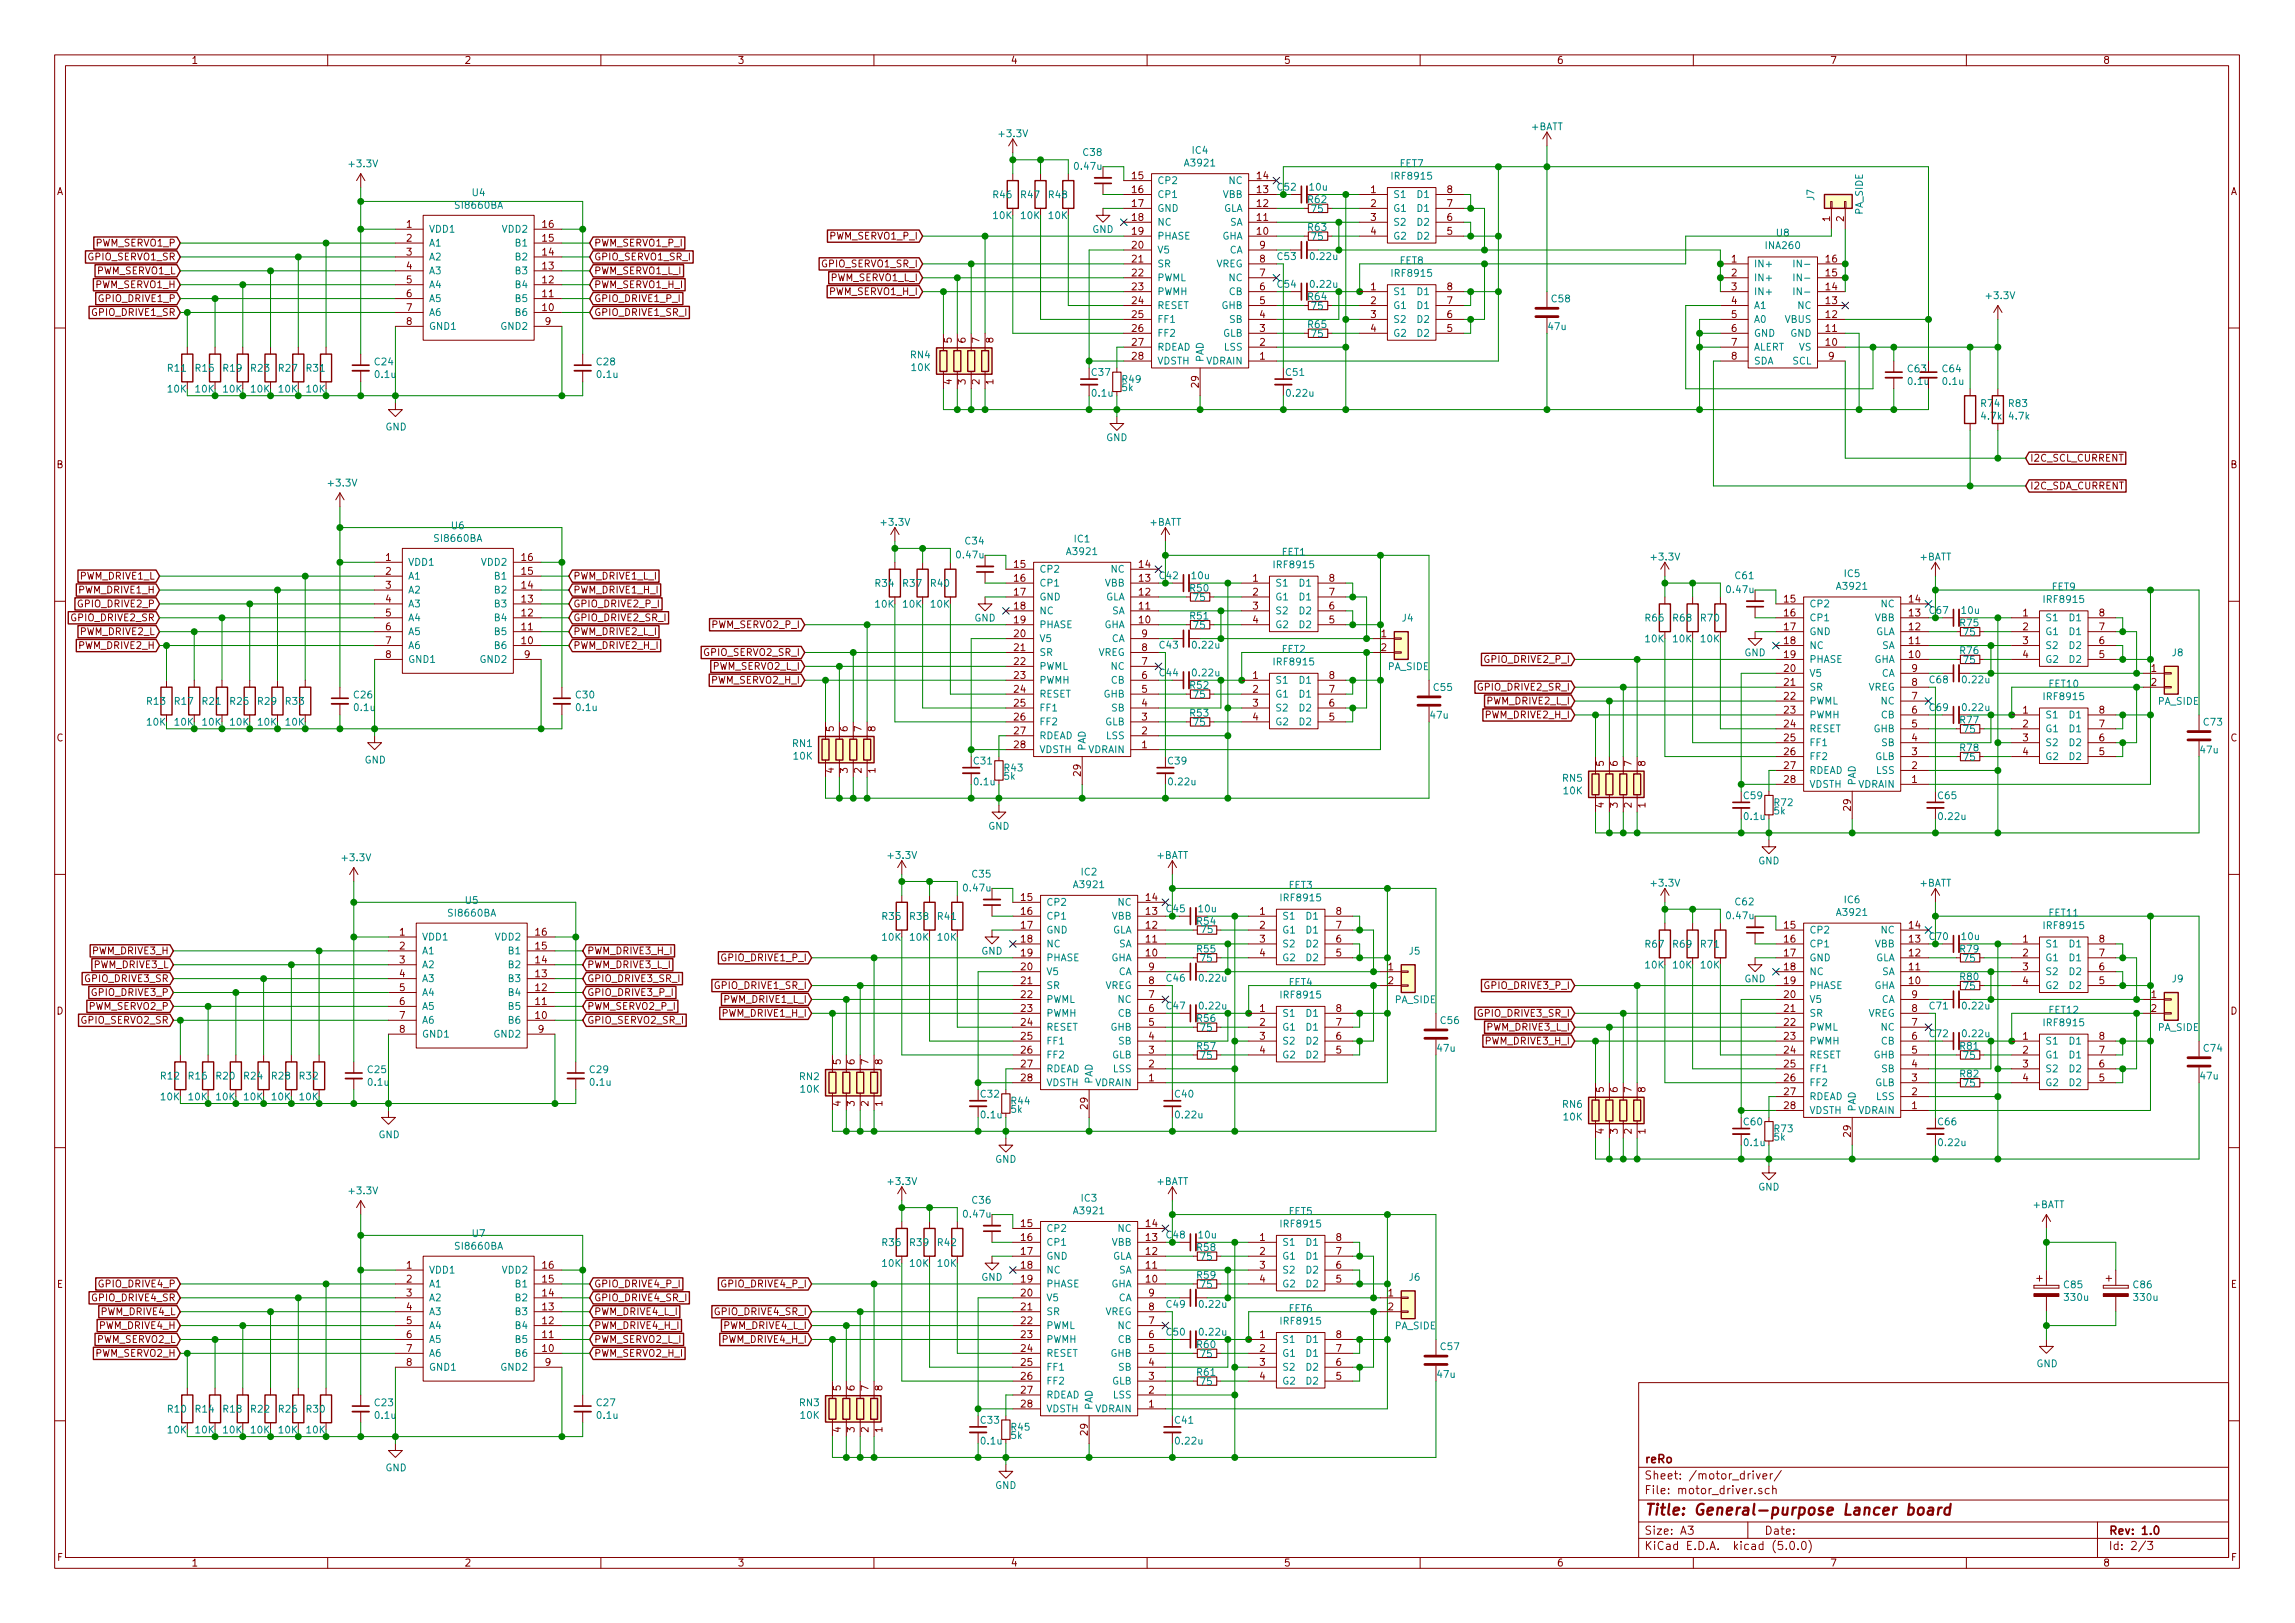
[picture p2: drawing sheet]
<svg xmlns="http://www.w3.org/2000/svg" width="420mm" height="297mm" viewBox="0 0 420 297" stroke-linecap="round" stroke-linejoin="round" font-family="sans-serif">
<defs><g id="words">
<text font-size="2.8" fill="#840000" x="301" y="277.3">Title: General-purpose Lancer board</text>
<g font-size="2.1" fill="#840000">
<text x="301" y="267.8">reRo</text>
<text x="301" y="273.5">File: motor_driver.sch</text>
<text x="301" y="270.8">Sheet: /motor_driver/</text>
<text x="301" y="280.9">Size: A3</text>
<text x="323" y="280.9">Date:</text>
<text x="386" y="280.9">Rev: 1.0</text>
<text x="301" y="283.7">KiCad E.D.A. kicad (5.0.0)</text>
<text x="386" y="283.7">Id: 2/3</text>
</g>
<g font-size="1.8" fill="#840000">
<text x="35" y="11.7">1</text>
<text x="85" y="11.7">2</text>
<text x="135" y="11.7">3</text>
<text x="185" y="11.7">4</text>
<text x="235" y="11.7">5</text>
<text x="285" y="11.7">6</text>
<text x="335" y="11.7">7</text>
<text x="385" y="11.7">8</text>
<text x="10.4" y="35.7">A</text>
<text x="207.3" y="32.8">15</text>
<text x="207.3" y="35.3">16</text>
<text x="230.2" y="35.3">13</text>
<text x="230.2" y="32.8">14</text>
<text x="251" y="35.3">1</text>
<text x="264.9" y="35.3">8</text>
<text x="408.4" y="35.7">A</text>
<text x="74.4" y="41.7">1</text>
<text x="99.4" y="41.7">16</text>
<text x="207.3" y="37.9">17</text>
<text x="207.3" y="40.4">18</text>
<text x="230.2" y="40.4">11</text>
<text x="230.2" y="37.9">12</text>
<text x="251" y="37.9">2</text>
<text x="251" y="40.4">3</text>
<text x="264.9" y="40.4">6</text>
<text x="264.9" y="37.9">7</text>
<text x="335" y="40.5" transform="rotate(-90 335 40.5)">1</text>
<text x="337.6" y="40.5" transform="rotate(-90 337.6 40.5)">2</text>
<text x="16.2" y="47.7">GPIO_SERVO1_SR</text>
<text x="17.6" y="45.1">PWM_SERVO1_P</text>
<text x="74.4" y="44.2">2</text>
<text x="74.4" y="46.8">3</text>
<text x="99.4" y="46.8">14</text>
<text x="99.4" y="44.2">15</text>
<text x="108.7" y="47.7">GPIO_SERVO1_SR_I</text>
<text x="108.7" y="45.1">PWM_SERVO1_P_I</text>
<text x="152" y="43.9">PWM_SERVO1_P_I</text>
<text x="207.3" y="43">19</text>
<text x="207.3" y="45.5">20</text>
<text x="230.2" y="43">10</text>
<text x="230.7" y="45.5">9</text>
<text x="251" y="43">4</text>
<text x="264.9" y="43">5</text>
<text x="17.5" y="52.7">PWM_SERVO1_H</text>
<text x="17.7" y="50.2">PWM_SERVO1_L</text>
<text x="74.4" y="49.3">4</text>
<text x="74.4" y="51.9">5</text>
<text x="99.4" y="51.9">12</text>
<text x="99.4" y="49.3">13</text>
<text x="108.7" y="50.2">PWM_SERVO1_L_I</text>
<text x="108.7" y="52.7">PWM_SERVO1_H_I</text>
<text x="150.6" y="48.9">GPIO_SERVO1_SR_I</text>
<text x="152.1" y="51.5">PWM_SERVO1_L_I</text>
<text x="207.3" y="48">21</text>
<text x="207.3" y="50.6">22</text>
<text x="207.3" y="53.1">23</text>
<text x="230.7" y="53.1">6</text>
<text x="230.7" y="50.6">7</text>
<text x="230.7" y="48">8</text>
<text x="251" y="53.1">1</text>
<text x="264.9" y="53.1">8</text>
<text x="317" y="48">1</text>
<text x="317" y="50.6">2</text>
<text x="317" y="53.1">3</text>
<text x="334.3" y="53.1">14</text>
<text x="334.3" y="50.6">15</text>
<text x="334.3" y="48">16</text>
<text x="17" y="57.8">GPIO_DRIVE1_SR</text>
<text x="18.3" y="55.3">GPIO_DRIVE1_P</text>
<text x="74.4" y="54.4">6</text>
<text x="74.4" y="56.9">7</text>
<text x="74.4" y="59.5">8</text>
<text x="99.4" y="56.9">10</text>
<text x="99.4" y="54.4">11</text>
<text x="99.8" y="59.5">9</text>
<text x="108.7" y="55.3">GPIO_DRIVE1_P_I</text>
<text x="108.7" y="57.8">GPIO_DRIVE1_SR_I</text>
<text x="151.9" y="54">PWM_SERVO1_H_I</text>
<text x="207.3" y="55.7">24</text>
<text x="207.3" y="58.2">25</text>
<text x="230.7" y="58.2">4</text>
<text x="230.7" y="55.7">5</text>
<text x="251" y="55.7">2</text>
<text x="251" y="58.2">3</text>
<text x="264.9" y="58.2">6</text>
<text x="264.9" y="55.7">7</text>
<text x="317" y="55.7">4</text>
<text x="317" y="58.2">5</text>
<text x="334.3" y="58.2">12</text>
<text x="334.3" y="55.7">13</text>
<text x="174.2" y="62.7" transform="rotate(-90 174.2 62.7)">5</text>
<text x="176.8" y="62.7" transform="rotate(-90 176.8 62.7)">6</text>
<text x="179.3" y="62.7" transform="rotate(-90 179.3 62.7)">7</text>
<text x="181.9" y="62.7" transform="rotate(-90 181.9 62.7)">8</text>
<text x="207.3" y="60.7">26</text>
<text x="207.3" y="63.3">27</text>
<text x="207.3" y="65.8">28</text>
<text x="230.7" y="65.8">1</text>
<text x="230.7" y="63.3">2</text>
<text x="230.7" y="60.7">3</text>
<text x="251" y="60.7">4</text>
<text x="264.9" y="60.7">5</text>
<text x="317" y="60.7">6</text>
<text x="317" y="63.3">7</text>
<text x="317" y="65.8">8</text>
<text x="334.3" y="63.3">10</text>
<text x="334.3" y="60.7">11</text>
<text x="334.8" y="65.8">9</text>
<text x="174.2" y="70.4" transform="rotate(-90 174.2 70.4)">4</text>
<text x="176.8" y="70.4" transform="rotate(-90 176.8 70.4)">3</text>
<text x="179.3" y="70.4" transform="rotate(-90 179.3 70.4)">2</text>
<text x="181.9" y="70.4" transform="rotate(-90 181.9 70.4)">1</text>
<text x="219.5" y="70.9" transform="rotate(-90 219.5 70.9)">29</text>
<text x="10.4" y="85.7">B</text>
<text x="371.6" y="84.5">I2C_SCL_CURRENT</text>
<text x="371.6" y="89.6">I2C_SDA_CURRENT</text>
<text x="408.4" y="85.7">B</text>
<text x="14.7" y="106.1">PWM_DRIVE1_L</text>
<text x="70.6" y="102.7">1</text>
<text x="70.6" y="105.2">2</text>
<text x="70.6" y="107.7">3</text>
<text x="95.6" y="107.7">14</text>
<text x="95.6" y="105.2">15</text>
<text x="95.6" y="102.7">16</text>
<text x="104.9" y="106.1">PWM_DRIVE1_L_I</text>
<text x="185.7" y="103.9">15</text>
<text x="185.7" y="106.5">16</text>
<text x="208.6" y="106.5">13</text>
<text x="208.6" y="103.9">14</text>
<text x="229.4" y="106.5">1</text>
<text x="243.4" y="106.5">8</text>
<text x="13.2" y="113.7">GPIO_DRIVE2_SR</text>
<text x="14.5" y="111.2">GPIO_DRIVE2_P</text>
<text x="14.5" y="108.6">PWM_DRIVE1_H</text>
<text x="70.6" y="110.3">4</text>
<text x="70.6" y="112.8">5</text>
<text x="95.6" y="112.8">12</text>
<text x="95.6" y="110.3">13</text>
<text x="104.9" y="108.6">PWM_DRIVE1_H_I</text>
<text x="104.9" y="111.2">GPIO_DRIVE2_P_I</text>
<text x="104.9" y="113.7">GPIO_DRIVE2_SR_I</text>
<text x="185.7" y="109">17</text>
<text x="185.7" y="111.5">18</text>
<text x="208.6" y="111.5">11</text>
<text x="208.6" y="109">12</text>
<text x="229.4" y="109">2</text>
<text x="229.4" y="111.5">3</text>
<text x="243.4" y="111.5">6</text>
<text x="243.4" y="109">7</text>
<text x="326.7" y="110.3">15</text>
<text x="326.7" y="112.8">16</text>
<text x="349.6" y="112.8">13</text>
<text x="349.6" y="110.3">14</text>
<text x="370.4" y="112.8">1</text>
<text x="384.3" y="112.8">8</text>
<text x="14.5" y="118.8">PWM_DRIVE2_H</text>
<text x="14.7" y="116.2">PWM_DRIVE2_L</text>
<text x="70.6" y="115.4">6</text>
<text x="70.6" y="117.9">7</text>
<text x="95.6" y="117.9">10</text>
<text x="95.6" y="115.4">11</text>
<text x="104.9" y="116.2">PWM_DRIVE2_L_I</text>
<text x="104.9" y="118.8">PWM_DRIVE2_H_I</text>
<text x="130.4" y="115">PWM_SERVO2_P_I</text>
<text x="185.7" y="114.1">19</text>
<text x="185.7" y="116.6">20</text>
<text x="185.7" y="119.2">21</text>
<text x="208.6" y="114.1">10</text>
<text x="209.1" y="119.2">8</text>
<text x="209.1" y="116.6">9</text>
<text x="229.4" y="114.1">4</text>
<text x="243.4" y="114.1">5</text>
<text x="252.9" y="116.6">1</text>
<text x="252.9" y="119.2">2</text>
<text x="326.7" y="115.4">17</text>
<text x="326.7" y="117.9">18</text>
<text x="349.6" y="117.9">11</text>
<text x="349.6" y="115.4">12</text>
<text x="370.4" y="115.4">2</text>
<text x="370.4" y="117.9">3</text>
<text x="384.3" y="117.9">6</text>
<text x="384.3" y="115.4">7</text>
<text x="70.6" y="120.4">8</text>
<text x="96" y="120.4">9</text>
<text x="129" y="120.1">GPIO_SERVO2_SR_I</text>
<text x="130.3" y="125.1">PWM_SERVO2_H_I</text>
<text x="130.5" y="122.6">PWM_SERVO2_L_I</text>
<text x="185.7" y="121.7">22</text>
<text x="185.7" y="124.2">23</text>
<text x="209.1" y="124.2">6</text>
<text x="209.1" y="121.7">7</text>
<text x="229.4" y="124.2">1</text>
<text x="243.4" y="124.2">8</text>
<text x="272.1" y="121.3">GPIO_DRIVE2_P_I</text>
<text x="326.7" y="120.4">19</text>
<text x="326.7" y="123">20</text>
<text x="326.7" y="125.5">21</text>
<text x="349.6" y="120.4">10</text>
<text x="350" y="125.5">8</text>
<text x="350" y="123">9</text>
<text x="370.4" y="120.4">4</text>
<text x="384.3" y="120.4">5</text>
<text x="393.9" y="123">1</text>
<text x="393.9" y="125.5">2</text>
<text x="185.7" y="126.8">24</text>
<text x="185.7" y="129.3">25</text>
<text x="185.7" y="131.9">26</text>
<text x="209.1" y="131.9">3</text>
<text x="209.1" y="129.3">4</text>
<text x="209.1" y="126.8">5</text>
<text x="229.4" y="126.8">2</text>
<text x="229.4" y="129.3">3</text>
<text x="229.4" y="131.9">4</text>
<text x="243.4" y="131.9">5</text>
<text x="243.4" y="129.3">6</text>
<text x="243.4" y="126.8">7</text>
<text x="270.8" y="126.4">GPIO_DRIVE2_SR_I</text>
<text x="272.1" y="131.5">PWM_DRIVE2_H_I</text>
<text x="272.3" y="128.9">PWM_DRIVE2_L_I</text>
<text x="326.7" y="128.1">22</text>
<text x="326.7" y="130.6">23</text>
<text x="350" y="130.6">6</text>
<text x="350" y="128.1">7</text>
<text x="370.4" y="130.6">1</text>
<text x="384.3" y="130.6">8</text>
<text x="10.4" y="135.7">C</text>
<text x="152.7" y="133.9" transform="rotate(-90 152.7 133.9)">5</text>
<text x="155.2" y="133.9" transform="rotate(-90 155.2 133.9)">6</text>
<text x="157.7" y="133.9" transform="rotate(-90 157.7 133.9)">7</text>
<text x="160.3" y="133.9" transform="rotate(-90 160.3 133.9)">8</text>
<text x="185.7" y="134.4">27</text>
<text x="185.7" y="136.9">28</text>
<text x="209.1" y="136.9">1</text>
<text x="209.1" y="134.4">2</text>
<text x="326.7" y="133.1">24</text>
<text x="326.7" y="135.7">25</text>
<text x="350" y="135.7">4</text>
<text x="350" y="133.1">5</text>
<text x="370.4" y="133.1">2</text>
<text x="370.4" y="135.7">3</text>
<text x="384.3" y="135.7">6</text>
<text x="384.3" y="133.1">7</text>
<text x="408.4" y="135.7">C</text>
<text x="152.7" y="141.5" transform="rotate(-90 152.7 141.5)">4</text>
<text x="155.2" y="141.5" transform="rotate(-90 155.2 141.5)">3</text>
<text x="157.7" y="141.5" transform="rotate(-90 157.7 141.5)">2</text>
<text x="160.3" y="141.5" transform="rotate(-90 160.3 141.5)">1</text>
<text x="197.9" y="142" transform="rotate(-90 197.9 142)">29</text>
<text x="293.6" y="140.2" transform="rotate(-90 293.6 140.2)">5</text>
<text x="296.2" y="140.2" transform="rotate(-90 296.2 140.2)">6</text>
<text x="298.7" y="140.2" transform="rotate(-90 298.7 140.2)">7</text>
<text x="301.2" y="140.2" transform="rotate(-90 301.2 140.2)">8</text>
<text x="326.7" y="138.2">26</text>
<text x="326.7" y="140.8">27</text>
<text x="326.7" y="143.3">28</text>
<text x="350" y="143.3">1</text>
<text x="350" y="140.8">2</text>
<text x="350" y="138.2">3</text>
<text x="370.4" y="138.2">4</text>
<text x="384.3" y="138.2">5</text>
<text x="293.6" y="147.8" transform="rotate(-90 293.6 147.8)">4</text>
<text x="296.2" y="147.8" transform="rotate(-90 296.2 147.8)">3</text>
<text x="298.7" y="147.8" transform="rotate(-90 298.7 147.8)">2</text>
<text x="301.2" y="147.8" transform="rotate(-90 301.2 147.8)">1</text>
<text x="338.8" y="148.3" transform="rotate(-90 338.8 148.3)">29</text>
<text x="187" y="164.9">15</text>
<text x="187" y="167.4">16</text>
<text x="209.9" y="167.4">13</text>
<text x="209.9" y="164.9">14</text>
<text x="230.7" y="167.4">1</text>
<text x="244.6" y="167.4">8</text>
<text x="73.2" y="171.2">1</text>
<text x="73.2" y="173.8">2</text>
<text x="98.1" y="173.8">15</text>
<text x="98.1" y="171.2">16</text>
<text x="187" y="170">17</text>
<text x="187" y="172.5">18</text>
<text x="209.9" y="172.5">11</text>
<text x="209.9" y="170">12</text>
<text x="230.7" y="170">2</text>
<text x="230.7" y="172.5">3</text>
<text x="244.6" y="172.5">6</text>
<text x="244.6" y="170">7</text>
<text x="326.7" y="170">15</text>
<text x="326.7" y="172.5">16</text>
<text x="349.6" y="172.5">13</text>
<text x="349.6" y="170">14</text>
<text x="370.4" y="172.5">1</text>
<text x="384.3" y="172.5">8</text>
<text x="15.7" y="179.7">GPIO_DRIVE3_SR</text>
<text x="17" y="174.7">PWM_DRIVE3_H</text>
<text x="17.2" y="177.2">PWM_DRIVE3_L</text>
<text x="73.2" y="176.3">3</text>
<text x="73.2" y="178.9">4</text>
<text x="98.1" y="178.9">13</text>
<text x="98.1" y="176.3">14</text>
<text x="107.5" y="179.7">GPIO_DRIVE3_SR_I</text>
<text x="107.5" y="177.2">PWM_DRIVE3_L_I</text>
<text x="107.5" y="174.7">PWM_DRIVE3_H_I</text>
<text x="132.4" y="175.9">GPIO_DRIVE1_P_I</text>
<text x="187" y="175">19</text>
<text x="187" y="177.6">20</text>
<text x="209.9" y="175">10</text>
<text x="210.3" y="177.6">9</text>
<text x="230.7" y="175">4</text>
<text x="244.6" y="175">5</text>
<text x="254.2" y="177.6">1</text>
<text x="326.7" y="175">17</text>
<text x="326.7" y="177.6">18</text>
<text x="349.6" y="177.6">11</text>
<text x="349.6" y="175">12</text>
<text x="370.4" y="175">2</text>
<text x="370.4" y="177.6">3</text>
<text x="384.3" y="177.6">6</text>
<text x="384.3" y="175">7</text>
<text x="10.4" y="185.7">D</text>
<text x="16.3" y="184.8">PWM_SERVO2_P</text>
<text x="17" y="182.3">GPIO_DRIVE3_P</text>
<text x="73.2" y="181.4">5</text>
<text x="73.2" y="183.9">6</text>
<text x="98.1" y="183.9">11</text>
<text x="98.1" y="181.4">12</text>
<text x="107.5" y="182.3">GPIO_DRIVE3_P_I</text>
<text x="107.5" y="184.8">PWM_SERVO2_P_I</text>
<text x="131.1" y="181">GPIO_DRIVE1_SR_I</text>
<text x="132.6" y="183.6">PWM_DRIVE1_L_I</text>
<text x="187" y="180.1">21</text>
<text x="187" y="182.7">22</text>
<text x="187" y="185.2">23</text>
<text x="210.3" y="185.2">6</text>
<text x="210.3" y="182.7">7</text>
<text x="210.3" y="180.1">8</text>
<text x="230.7" y="185.2">1</text>
<text x="244.6" y="185.2">8</text>
<text x="254.2" y="180.1">2</text>
<text x="272.1" y="181">GPIO_DRIVE3_P_I</text>
<text x="326.7" y="180.1">19</text>
<text x="326.7" y="182.7">20</text>
<text x="326.7" y="185.2">21</text>
<text x="349.6" y="180.1">10</text>
<text x="350" y="185.2">8</text>
<text x="350" y="182.7">9</text>
<text x="370.4" y="180.1">4</text>
<text x="384.3" y="180.1">5</text>
<text x="393.9" y="182.7">1</text>
<text x="393.9" y="185.2">2</text>
<text x="408.4" y="185.7">D</text>
<text x="14.9" y="187.4">GPIO_SERVO2_SR</text>
<text x="73.2" y="186.5">7</text>
<text x="73.2" y="189">8</text>
<text x="98.1" y="186.5">10</text>
<text x="98.6" y="189">9</text>
<text x="107.5" y="187.4">GPIO_SERVO2_SR_I</text>
<text x="132.4" y="186.1">PWM_DRIVE1_H_I</text>
<text x="187" y="187.7">24</text>
<text x="187" y="190.3">25</text>
<text x="210.3" y="190.3">4</text>
<text x="210.3" y="187.7">5</text>
<text x="230.7" y="187.7">2</text>
<text x="230.7" y="190.3">3</text>
<text x="244.6" y="190.3">6</text>
<text x="244.6" y="187.7">7</text>
<text x="270.8" y="186.1">GPIO_DRIVE3_SR_I</text>
<text x="272.1" y="191.2">PWM_DRIVE3_H_I</text>
<text x="272.3" y="188.6">PWM_DRIVE3_L_I</text>
<text x="326.7" y="187.7">22</text>
<text x="326.7" y="190.3">23</text>
<text x="350" y="190.3">6</text>
<text x="350" y="187.7">7</text>
<text x="370.4" y="190.3">1</text>
<text x="384.3" y="190.3">8</text>
<text x="153.9" y="194.8" transform="rotate(-90 153.9 194.8)">5</text>
<text x="156.5" y="194.8" transform="rotate(-90 156.5 194.8)">6</text>
<text x="159" y="194.8" transform="rotate(-90 159 194.8)">7</text>
<text x="161.5" y="194.8" transform="rotate(-90 161.5 194.8)">8</text>
<text x="187" y="192.8">26</text>
<text x="187" y="195.4">27</text>
<text x="187" y="197.9">28</text>
<text x="210.3" y="197.9">1</text>
<text x="210.3" y="195.4">2</text>
<text x="210.3" y="192.8">3</text>
<text x="230.7" y="192.8">4</text>
<text x="244.6" y="192.8">5</text>
<text x="326.7" y="192.8">24</text>
<text x="326.7" y="195.4">25</text>
<text x="326.7" y="197.9">26</text>
<text x="350" y="197.9">3</text>
<text x="350" y="195.4">4</text>
<text x="350" y="192.8">5</text>
<text x="370.4" y="192.8">2</text>
<text x="370.4" y="195.4">3</text>
<text x="370.4" y="197.9">4</text>
<text x="384.3" y="197.9">5</text>
<text x="384.3" y="195.4">6</text>
<text x="384.3" y="192.8">7</text>
<text x="153.9" y="202.4" transform="rotate(-90 153.9 202.4)">4</text>
<text x="156.5" y="202.4" transform="rotate(-90 156.5 202.4)">3</text>
<text x="159" y="202.4" transform="rotate(-90 159 202.4)">2</text>
<text x="161.5" y="202.4" transform="rotate(-90 161.5 202.4)">1</text>
<text x="199.1" y="202.9" transform="rotate(-90 199.1 202.9)">29</text>
<text x="293.6" y="199.9" transform="rotate(-90 293.6 199.9)">5</text>
<text x="296.2" y="199.9" transform="rotate(-90 296.2 199.9)">6</text>
<text x="298.7" y="199.9" transform="rotate(-90 298.7 199.9)">7</text>
<text x="301.2" y="199.9" transform="rotate(-90 301.2 199.9)">8</text>
<text x="326.7" y="200.4">27</text>
<text x="326.7" y="203">28</text>
<text x="350" y="203">1</text>
<text x="350" y="200.4">2</text>
<text x="293.6" y="207.5" transform="rotate(-90 293.6 207.5)">4</text>
<text x="296.2" y="207.5" transform="rotate(-90 296.2 207.5)">3</text>
<text x="298.7" y="207.5" transform="rotate(-90 298.7 207.5)">2</text>
<text x="301.2" y="207.5" transform="rotate(-90 301.2 207.5)">1</text>
<text x="338.8" y="208" transform="rotate(-90 338.8 208)">29</text>
<text x="187" y="224.6">15</text>
<text x="187" y="227.1">16</text>
<text x="209.9" y="227.1">13</text>
<text x="209.9" y="224.6">14</text>
<text x="230.7" y="227.1">1</text>
<text x="244.6" y="227.1">8</text>
<text x="74.4" y="232.2">1</text>
<text x="99.4" y="232.2">16</text>
<text x="187" y="229.7">17</text>
<text x="187" y="232.2">18</text>
<text x="209.9" y="232.2">11</text>
<text x="209.9" y="229.7">12</text>
<text x="230.7" y="229.7">2</text>
<text x="230.7" y="232.2">3</text>
<text x="244.6" y="232.2">6</text>
<text x="244.6" y="229.7">7</text>
<text x="10.4" y="235.7">E</text>
<text x="17" y="238.2">GPIO_DRIVE4_SR</text>
<text x="18.3" y="235.6">GPIO_DRIVE4_P</text>
<text x="74.4" y="234.7">2</text>
<text x="74.4" y="237.3">3</text>
<text x="74.4" y="239.8">4</text>
<text x="99.4" y="239.8">13</text>
<text x="99.4" y="237.3">14</text>
<text x="99.4" y="234.7">15</text>
<text x="108.7" y="235.6">GPIO_DRIVE4_P_I</text>
<text x="108.7" y="238.2">GPIO_DRIVE4_SR_I</text>
<text x="132.4" y="235.6">GPIO_DRIVE4_P_I</text>
<text x="187" y="234.7">19</text>
<text x="187" y="237.3">20</text>
<text x="187" y="239.8">21</text>
<text x="209.9" y="234.7">10</text>
<text x="210.3" y="239.8">8</text>
<text x="210.3" y="237.3">9</text>
<text x="230.7" y="234.7">4</text>
<text x="244.6" y="234.7">5</text>
<text x="254.2" y="237.3">1</text>
<text x="254.2" y="239.8">2</text>
<text x="408.4" y="235.7">E</text>
<text x="17.7" y="245.8">PWM_SERVO2_L</text>
<text x="18.3" y="243.2">PWM_DRIVE4_H</text>
<text x="18.5" y="240.7">PWM_DRIVE4_L</text>
<text x="74.4" y="242.4">5</text>
<text x="74.4" y="244.9">6</text>
<text x="99.4" y="244.9">11</text>
<text x="99.4" y="242.4">12</text>
<text x="108.7" y="245.8">PWM_SERVO2_L_I</text>
<text x="108.7" y="240.7">PWM_DRIVE4_L_I</text>
<text x="108.7" y="243.2">PWM_DRIVE4_H_I</text>
<text x="131.1" y="240.7">GPIO_DRIVE4_SR_I</text>
<text x="132.4" y="245.8">PWM_DRIVE4_H_I</text>
<text x="132.6" y="243.2">PWM_DRIVE4_L_I</text>
<text x="187" y="242.4">22</text>
<text x="187" y="244.9">23</text>
<text x="210.3" y="244.9">6</text>
<text x="210.3" y="242.4">7</text>
<text x="230.7" y="244.9">1</text>
<text x="244.6" y="244.9">8</text>
<text x="17.5" y="248.3">PWM_SERVO2_H</text>
<text x="74.4" y="247.4">7</text>
<text x="74.4" y="250">8</text>
<text x="99.4" y="247.4">10</text>
<text x="99.8" y="250">9</text>
<text x="108.7" y="248.3">PWM_SERVO2_H_I</text>
<text x="187" y="247.4">24</text>
<text x="187" y="250">25</text>
<text x="210.3" y="250">4</text>
<text x="210.3" y="247.4">5</text>
<text x="230.7" y="247.4">2</text>
<text x="230.7" y="250">3</text>
<text x="244.6" y="250">6</text>
<text x="244.6" y="247.4">7</text>
<text x="153.9" y="254.5" transform="rotate(-90 153.9 254.5)">5</text>
<text x="156.5" y="254.5" transform="rotate(-90 156.5 254.5)">6</text>
<text x="159" y="254.5" transform="rotate(-90 159 254.5)">7</text>
<text x="161.5" y="254.5" transform="rotate(-90 161.5 254.5)">8</text>
<text x="187" y="252.5">26</text>
<text x="187" y="255.1">27</text>
<text x="187" y="257.6">28</text>
<text x="210.3" y="257.6">1</text>
<text x="210.3" y="255.1">2</text>
<text x="210.3" y="252.5">3</text>
<text x="230.7" y="252.5">4</text>
<text x="244.6" y="252.5">5</text>
<text x="153.9" y="262.1" transform="rotate(-90 153.9 262.1)">4</text>
<text x="156.5" y="262.1" transform="rotate(-90 156.5 262.1)">3</text>
<text x="159" y="262.1" transform="rotate(-90 159 262.1)">2</text>
<text x="161.5" y="262.1" transform="rotate(-90 161.5 262.1)">1</text>
<text x="199.1" y="262.6" transform="rotate(-90 199.1 262.6)">29</text>
<text x="10.5" y="285.7">F</text>
<text x="35" y="286.7">1</text>
<text x="85" y="286.7">2</text>
<text x="135" y="286.7">3</text>
<text x="185" y="286.7">4</text>
<text x="235" y="286.7">5</text>
<text x="285" y="286.7">6</text>
<text x="335" y="286.7">7</text>
<text x="385" y="286.7">8</text>
<text x="408.5" y="285.7">F</text>
</g>
<g font-size="1.8" fill="#008484">
<text x="280.3" y="23.8">+BATT</text>
<text x="183.1" y="25.1">+3.3V</text>
<text x="198.4" y="28.5">C38</text>
<text x="218.3" y="28.2">IC4</text>
<text x="64.1" y="30.6">+3.3V</text>
<text x="86.5" y="35.9">U4</text>
<text x="196.9" y="31.1">0.47u</text>
<text x="211.8" y="33.7">CP2</text>
<text x="217.1" y="30.5">A3921</text>
<text x="225" y="33.7">NC</text>
<text x="233.9" y="34.9">C52</text>
<text x="239.8" y="34.9">10u</text>
<text x="255.1" y="32.9">IRF8915</text>
<text x="256.3" y="30.6">FET7</text>
<text x="83.6" y="38.2">SI8660BA</text>
<text x="181.9" y="36.3">R46</text>
<text x="181.9" y="40.1">10K</text>
<text x="187" y="36.3">R47</text>
<text x="187" y="40.1">10K</text>
<text x="192" y="36.3">R48</text>
<text x="192" y="40.1">10K</text>
<text x="211.8" y="36.2">CP1</text>
<text x="211.8" y="38.8">GND</text>
<text x="211.8" y="41.3">NC</text>
<text x="223.9" y="38.8">GLA</text>
<text x="223.9" y="36.2">VBB</text>
<text x="225.1" y="41.3">SA</text>
<text x="239.5" y="37.2">R62</text>
<text x="240.2" y="38.9">75</text>
<text x="255" y="36.2">S1</text>
<text x="255" y="38.8">G1</text>
<text x="255" y="41.3">S2</text>
<text x="259.6" y="41.3">D2</text>
<text x="259.6" y="38.8">D1</text>
<text x="259.6" y="36.2">D1</text>
<text x="332.2" y="36.7" transform="rotate(-90 332.2 36.7)">J7</text>
<text x="341" y="39.3" transform="rotate(-90 341 39.3)">PA_SIDE</text>
<text x="78.5" y="42.6">VDD1</text>
<text x="78.5" y="45.1">A1</text>
<text x="78.5" y="47.7">A2</text>
<text x="92" y="42.6">VDD2</text>
<text x="94.5" y="47.7">B2</text>
<text x="94.5" y="45.1">B1</text>
<text x="200" y="42.6">GND</text>
<text x="211.8" y="43.9">PHASE</text>
<text x="211.8" y="46.4">V5</text>
<text x="223.6" y="43.9">GHA</text>
<text x="225" y="46.4">CA</text>
<text x="239.5" y="42.3">R63</text>
<text x="240.1" y="47.6">0.22u</text>
<text x="240.2" y="44">75</text>
<text x="255" y="43.9">G2</text>
<text x="259.6" y="43.9">D2</text>
<text x="323.4" y="45.6">INA260</text>
<text x="325.3" y="43.3">U8</text>
<text x="78.5" y="50.2">A3</text>
<text x="78.5" y="52.7">A4</text>
<text x="94.5" y="52.7">B4</text>
<text x="94.5" y="50.2">B3</text>
<text x="211.8" y="48.9">SR</text>
<text x="211.8" y="51.5">PWML</text>
<text x="222.6" y="48.9">VREG</text>
<text x="225" y="51.5">NC</text>
<text x="233.9" y="52.7">C54</text>
<text x="240.1" y="52.7">0.22u</text>
<text x="255.1" y="50.7">IRF8915</text>
<text x="256.3" y="48.3">FET8</text>
<text x="321.1" y="48.9">IN+</text>
<text x="321.1" y="51.5">IN+</text>
<text x="329.4" y="51.5">IN-</text>
<text x="329.4" y="48.9">IN-</text>
<text x="78.5" y="55.3">A5</text>
<text x="78.5" y="57.8">A6</text>
<text x="94.5" y="57.8">B6</text>
<text x="94.5" y="55.3">B5</text>
<text x="211.8" y="54">PWMH</text>
<text x="211.8" y="56.6">RESET</text>
<text x="211.8" y="59.1">FF1</text>
<text x="223.6" y="56.6">GHB</text>
<text x="225" y="54">CB</text>
<text x="225.1" y="59.1">SB</text>
<text x="239.5" y="55">R64</text>
<text x="240.2" y="56.7">75</text>
<text x="255" y="54">S1</text>
<text x="255" y="56.6">G1</text>
<text x="255" y="59.1">S2</text>
<text x="259.6" y="59.1">D2</text>
<text x="259.6" y="56.6">D1</text>
<text x="259.6" y="54">D1</text>
<text x="284.1" y="55.3">C58</text>
<text x="321.1" y="54">IN+</text>
<text x="321.1" y="56.6">A1</text>
<text x="321.1" y="59.1">A0</text>
<text x="326.8" y="59.1">VBUS</text>
<text x="329.2" y="56.6">NC</text>
<text x="329.4" y="54">IN-</text>
<text x="363.8" y="54.7">+3.3V</text>
<text x="78.5" y="60.4">GND1</text>
<text x="91.9" y="60.4">GND2</text>
<text x="166.8" y="65.6">RN4</text>
<text x="211.8" y="61.6">FF2</text>
<text x="211.8" y="64.2">RDEAD</text>
<text x="223.9" y="61.6">GLB</text>
<text x="224.2" y="64.2">LSS</text>
<text x="239.5" y="60">R65</text>
<text x="240.2" y="61.7">75</text>
<text x="255" y="61.6">G2</text>
<text x="259.6" y="61.6">D2</text>
<text x="283.5" y="60.4">47u</text>
<text x="321.1" y="61.6">GND</text>
<text x="321.1" y="64.2">ALERT</text>
<text x="327.8" y="61.6">GND</text>
<text x="329.4" y="64.2">VS</text>
<text x="30.8" y="68">R11</text>
<text x="35.8" y="68">R15</text>
<text x="40.9" y="68">R19</text>
<text x="46" y="68">R23</text>
<text x="51.1" y="68">R27</text>
<text x="56.2" y="68">R31</text>
<text x="68.7" y="66.9">C24</text>
<text x="68.8" y="69.2">0.1u</text>
<text x="109.3" y="66.9">C28</text>
<text x="109.4" y="69.2">0.1u</text>
<text x="166.9" y="67.9">10K</text>
<text x="199.9" y="68.8">C37</text>
<text x="205.5" y="71.6">5k</text>
<text x="205.5" y="70.1">R49</text>
<text x="211.8" y="66.7">VDSTH</text>
<text x="220.3" y="66.3" transform="rotate(-90 220.3 66.3)">PAD</text>
<text x="220.8" y="66.7">VDRAIN</text>
<text x="235.5" y="68.8">C51</text>
<text x="321.1" y="66.7">SDA</text>
<text x="328.2" y="66.7">SCL</text>
<text x="349.3" y="68.1">C63</text>
<text x="349.5" y="70.4">0.1u</text>
<text x="355.7" y="68.1">C64</text>
<text x="355.8" y="70.4">0.1u</text>
<text x="200.1" y="72.6">0.1u</text>
<text x="235.7" y="72.6">0.22u</text>
<text x="362.7" y="74.5">R74</text>
<text x="362.8" y="76.8">4.7k</text>
<text x="367.8" y="74.5">R83</text>
<text x="367.9" y="76.8">4.7k</text>
<text x="70.6" y="78.8">GND</text>
<text x="202.5" y="80.7">GND</text>
<text x="60.3" y="89">+3.3V</text>
<text x="79.8" y="99.2">SI8660BA</text>
<text x="82.7" y="96.9">U6</text>
<text x="161.5" y="96.2">+3.3V</text>
<text x="176.8" y="99.7">C34</text>
<text x="195.5" y="101.6">A3921</text>
<text x="196.7" y="99.3">IC1</text>
<text x="210.5" y="96.2">+BATT</text>
<text x="234.7" y="101.7">FET1</text>
<text x="74.7" y="103.5">VDD1</text>
<text x="74.7" y="106.1">A1</text>
<text x="88.2" y="103.5">VDD2</text>
<text x="90.7" y="106.1">B1</text>
<text x="160.3" y="107.4">R34</text>
<text x="165.4" y="107.4">R37</text>
<text x="170.5" y="107.4">R40</text>
<text x="175.3" y="102.2">0.47u</text>
<text x="190.2" y="104.8">CP2</text>
<text x="190.2" y="107.4">CP1</text>
<text x="202.3" y="107.4">VBB</text>
<text x="203.4" y="104.8">NC</text>
<text x="212.3" y="106">C42</text>
<text x="218.2" y="106">10u</text>
<text x="233.4" y="107.4">S1</text>
<text x="233.5" y="104">IRF8915</text>
<text x="238" y="107.4">D1</text>
<text x="302.5" y="102.6">+3.3V</text>
<text x="317.8" y="106">C61</text>
<text x="336.5" y="107.9">A3921</text>
<text x="337.7" y="105.6">IC5</text>
<text x="351.5" y="102.6">+BATT</text>
<text x="74.7" y="108.6">A2</text>
<text x="74.7" y="111.2">A3</text>
<text x="74.7" y="113.7">A4</text>
<text x="90.7" y="113.7">B4</text>
<text x="90.7" y="111.2">B3</text>
<text x="90.7" y="108.6">B2</text>
<text x="160.3" y="111.2">10K</text>
<text x="165.4" y="111.2">10K</text>
<text x="170.5" y="111.2">10K</text>
<text x="178.4" y="113.8">GND</text>
<text x="190.2" y="109.9">GND</text>
<text x="190.2" y="112.4">NC</text>
<text x="202.3" y="109.9">GLA</text>
<text x="203.5" y="112.4">SA</text>
<text x="217.9" y="108.3">R50</text>
<text x="217.9" y="113.4">R51</text>
<text x="218.6" y="110">75</text>
<text x="233.4" y="109.9">G1</text>
<text x="233.4" y="112.4">S2</text>
<text x="238" y="112.4">D2</text>
<text x="238" y="109.9">D1</text>
<text x="256.7" y="113.8">J4</text>
<text x="301.3" y="113.8">R66</text>
<text x="306.3" y="113.8">R68</text>
<text x="311.4" y="113.8">R70</text>
<text x="316.3" y="108.5">0.47u</text>
<text x="331.2" y="111.2">CP2</text>
<text x="331.2" y="113.7">CP1</text>
<text x="343.2" y="113.7">VBB</text>
<text x="344.4" y="111.2">NC</text>
<text x="353.3" y="112.4">C67</text>
<text x="359.2" y="112.4">10u</text>
<text x="374.4" y="113.7">S1</text>
<text x="374.4" y="110.3">IRF8915</text>
<text x="375.7" y="108">FET9</text>
<text x="379" y="113.7">D1</text>
<text x="74.7" y="116.2">A5</text>
<text x="74.7" y="118.8">A6</text>
<text x="90.7" y="118.8">B6</text>
<text x="90.7" y="116.2">B5</text>
<text x="190.2" y="115">PHASE</text>
<text x="190.2" y="117.5">V5</text>
<text x="202.1" y="115">GHA</text>
<text x="203.4" y="117.5">CA</text>
<text x="218.5" y="118.7">0.22u</text>
<text x="218.6" y="115.1">75</text>
<text x="233.4" y="115">G2</text>
<text x="234.7" y="119.5">FET2</text>
<text x="238" y="115">D2</text>
<text x="301.3" y="117.6">10K</text>
<text x="306.3" y="117.6">10K</text>
<text x="311.4" y="117.6">10K</text>
<text x="331.2" y="116.2">GND</text>
<text x="331.2" y="118.8">NC</text>
<text x="343.2" y="116.2">GLA</text>
<text x="344.5" y="118.8">SA</text>
<text x="358.9" y="114.6">R75</text>
<text x="358.9" y="119.7">R76</text>
<text x="359.6" y="116.3">75</text>
<text x="374.4" y="116.2">G1</text>
<text x="374.4" y="118.8">S2</text>
<text x="379" y="118.8">D2</text>
<text x="379" y="116.2">D1</text>
<text x="74.7" y="121.3">GND1</text>
<text x="88.1" y="121.3">GND2</text>
<text x="190.2" y="120.1">SR</text>
<text x="190.2" y="122.6">PWML</text>
<text x="190.2" y="125.1">PWMH</text>
<text x="201" y="120.1">VREG</text>
<text x="203.4" y="125.1">CB</text>
<text x="203.4" y="122.6">NC</text>
<text x="212.3" y="123.8">C44</text>
<text x="218.5" y="123.8">0.22u</text>
<text x="233.4" y="125.1">S1</text>
<text x="233.5" y="121.8">IRF8915</text>
<text x="238" y="125.1">D1</text>
<text x="254.1" y="122.6">PA_SIDE</text>
<text x="319.4" y="120.1">GND</text>
<text x="331.2" y="121.3">PHASE</text>
<text x="331.2" y="123.9">V5</text>
<text x="343" y="121.3">GHA</text>
<text x="344.4" y="123.9">CA</text>
<text x="359.5" y="125.1">0.22u</text>
<text x="359.6" y="121.4">75</text>
<text x="374.4" y="121.3">G2</text>
<text x="375.2" y="125.8">FET10</text>
<text x="379" y="121.3">D2</text>
<text x="397.7" y="120.1">J8</text>
<text x="26.9" y="129">R13</text>
<text x="32" y="129">R17</text>
<text x="37.1" y="129">R21</text>
<text x="42.2" y="129">R25</text>
<text x="47.3" y="129">R29</text>
<text x="52.3" y="129">R33</text>
<text x="64.8" y="127.8">C26</text>
<text x="65" y="130.1">0.1u</text>
<text x="105.5" y="127.8">C30</text>
<text x="105.6" y="130.1">0.1u</text>
<text x="190.2" y="127.7">RESET</text>
<text x="190.2" y="130.2">FF1</text>
<text x="202.1" y="127.7">GHB</text>
<text x="203.5" y="130.2">SB</text>
<text x="217.9" y="126.1">R52</text>
<text x="217.9" y="131.2">R53</text>
<text x="218.6" y="127.8">75</text>
<text x="233.4" y="127.7">G1</text>
<text x="233.4" y="130.2">S2</text>
<text x="238" y="130.2">D2</text>
<text x="238" y="127.7">D1</text>
<text x="262" y="131.5">47u</text>
<text x="262.5" y="126.5">C55</text>
<text x="331.2" y="126.4">SR</text>
<text x="331.2" y="128.9">PWML</text>
<text x="331.2" y="131.5">PWMH</text>
<text x="342" y="126.4">VREG</text>
<text x="344.4" y="131.5">CB</text>
<text x="344.4" y="128.9">NC</text>
<text x="353.3" y="130.1">C69</text>
<text x="359.5" y="130.1">0.22u</text>
<text x="374.4" y="131.5">S1</text>
<text x="374.4" y="128.1">IRF8915</text>
<text x="379" y="131.5">D1</text>
<text x="395" y="129">PA_SIDE</text>
<text x="145.2" y="136.7">RN1</text>
<text x="190.2" y="132.8">FF2</text>
<text x="190.2" y="135.3">RDEAD</text>
<text x="190.2" y="137.8">VDSTH</text>
<text x="198.8" y="137.5" transform="rotate(-90 198.8 137.5)">PAD</text>
<text x="199.2" y="137.8">VDRAIN</text>
<text x="202.3" y="132.8">GLB</text>
<text x="202.6" y="135.3">LSS</text>
<text x="218.6" y="132.9">75</text>
<text x="233.4" y="132.8">G2</text>
<text x="238" y="132.8">D2</text>
<text x="331.2" y="134">RESET</text>
<text x="331.2" y="136.6">FF1</text>
<text x="343" y="134">GHB</text>
<text x="344.5" y="136.6">SB</text>
<text x="358.9" y="132.4">R77</text>
<text x="358.9" y="137.5">R78</text>
<text x="359.6" y="134.1">75</text>
<text x="374.4" y="134">G1</text>
<text x="374.4" y="136.6">S2</text>
<text x="379" y="136.6">D2</text>
<text x="379" y="134">D1</text>
<text x="402.9" y="137.9">47u</text>
<text x="403.5" y="132.8">C73</text>
<text x="66.8" y="139.7">GND</text>
<text x="145.3" y="139">10K</text>
<text x="178.3" y="139.9">C31</text>
<text x="178.5" y="143.7">0.1u</text>
<text x="183.9" y="142.7">5k</text>
<text x="183.9" y="141.2">R43</text>
<text x="213.9" y="139.9">C39</text>
<text x="214.1" y="143.7">0.22u</text>
<text x="286.1" y="143.1">RN5</text>
<text x="331.2" y="139.1">FF2</text>
<text x="331.2" y="141.6">RDEAD</text>
<text x="339.7" y="143.8" transform="rotate(-90 339.7 143.8)">PAD</text>
<text x="343.2" y="139.1">GLB</text>
<text x="343.5" y="141.6">LSS</text>
<text x="359.6" y="139.2">75</text>
<text x="374.4" y="139.1">G2</text>
<text x="379" y="139.1">D2</text>
<text x="286.3" y="145.4">10K</text>
<text x="319.3" y="146.3">C59</text>
<text x="324.8" y="149.1">5k</text>
<text x="324.9" y="147.5">R72</text>
<text x="331.2" y="144.2">VDSTH</text>
<text x="340.2" y="144.2">VDRAIN</text>
<text x="354.9" y="146.3">C65</text>
<text x="180.9" y="151.9">GND</text>
<text x="319.4" y="150.1">0.1u</text>
<text x="355.1" y="150.1">0.22u</text>
<text x="62.8" y="157.6">+3.3V</text>
<text x="162.8" y="157.2">+3.3V</text>
<text x="178.1" y="160.6">C35</text>
<text x="198" y="160.2">IC2</text>
<text x="211.8" y="157.2">+BATT</text>
<text x="321.9" y="158.2">GND</text>
<text x="82.3" y="167.8">SI8660BA</text>
<text x="85.2" y="165.4">U5</text>
<text x="176.6" y="163.2">0.47u</text>
<text x="191.5" y="165.8">CP2</text>
<text x="196.8" y="162.5">A3921</text>
<text x="204.7" y="165.8">NC</text>
<text x="213.6" y="167">C45</text>
<text x="219.5" y="167">10u</text>
<text x="234.7" y="165">IRF8915</text>
<text x="236" y="162.6">FET3</text>
<text x="302.5" y="162.3">+3.3V</text>
<text x="317.8" y="165.7">C62</text>
<text x="336.5" y="167.6">A3921</text>
<text x="337.7" y="165.3">IC6</text>
<text x="351.5" y="162.3">+BATT</text>
<text x="375.2" y="167.7">FET11</text>
<text x="77.2" y="172.1">VDD1</text>
<text x="90.8" y="172.1">VDD2</text>
<text x="161.6" y="168.4">R35</text>
<text x="161.6" y="172.2">10K</text>
<text x="166.6" y="168.4">R38</text>
<text x="166.6" y="172.2">10K</text>
<text x="171.7" y="168.4">R41</text>
<text x="171.7" y="172.2">10K</text>
<text x="191.5" y="168.3">CP1</text>
<text x="191.5" y="170.9">GND</text>
<text x="191.5" y="173.4">NC</text>
<text x="203.5" y="170.9">GLA</text>
<text x="203.5" y="168.3">VBB</text>
<text x="204.8" y="173.4">SA</text>
<text x="219.2" y="169.3">R54</text>
<text x="220" y="170.8">75</text>
<text x="234.7" y="168.3">S1</text>
<text x="234.7" y="170.9">G1</text>
<text x="234.7" y="173.4">S2</text>
<text x="239.3" y="173.4">D2</text>
<text x="239.3" y="170.9">D1</text>
<text x="239.3" y="168.3">D1</text>
<text x="301.3" y="173.4">R67</text>
<text x="306.3" y="173.4">R69</text>
<text x="311.4" y="173.4">R71</text>
<text x="316.3" y="168.2">0.47u</text>
<text x="331.2" y="170.9">CP2</text>
<text x="331.2" y="173.4">CP1</text>
<text x="343.2" y="173.4">VBB</text>
<text x="344.4" y="170.9">NC</text>
<text x="353.3" y="172">C70</text>
<text x="359.2" y="172">10u</text>
<text x="374.4" y="173.4">S1</text>
<text x="374.4" y="170">IRF8915</text>
<text x="379" y="173.4">D1</text>
<text x="77.2" y="174.7">A1</text>
<text x="77.2" y="177.2">A2</text>
<text x="77.2" y="179.7">A3</text>
<text x="93.2" y="179.7">B3</text>
<text x="93.2" y="177.2">B2</text>
<text x="93.2" y="174.7">B1</text>
<text x="179.7" y="174.7">GND</text>
<text x="191.5" y="175.9">PHASE</text>
<text x="191.5" y="178.5">V5</text>
<text x="203.3" y="175.9">GHA</text>
<text x="204.7" y="178.5">CA</text>
<text x="219.2" y="174.3">R55</text>
<text x="219.8" y="179.7">0.22u</text>
<text x="219.9" y="176">75</text>
<text x="234.7" y="175.9">G2</text>
<text x="239.3" y="175.9">D2</text>
<text x="258" y="174.7">J5</text>
<text x="301.3" y="177.3">10K</text>
<text x="306.3" y="177.3">10K</text>
<text x="311.4" y="177.3">10K</text>
<text x="319.4" y="179.8">GND</text>
<text x="331.2" y="175.9">GND</text>
<text x="331.2" y="178.5">NC</text>
<text x="343.2" y="175.9">GLA</text>
<text x="344.5" y="178.5">SA</text>
<text x="358.9" y="174.3">R79</text>
<text x="358.9" y="179.4">R80</text>
<text x="359.6" y="176">75</text>
<text x="374.4" y="175.9">G1</text>
<text x="374.4" y="178.5">S2</text>
<text x="379" y="178.5">D2</text>
<text x="379" y="175.9">D1</text>
<text x="397.7" y="179.8">J9</text>
<text x="77.2" y="182.3">A4</text>
<text x="77.2" y="184.8">A5</text>
<text x="93.2" y="184.8">B5</text>
<text x="93.2" y="182.3">B4</text>
<text x="191.5" y="181">SR</text>
<text x="191.5" y="183.6">PWML</text>
<text x="202.3" y="181">VREG</text>
<text x="204.7" y="183.6">NC</text>
<text x="213.6" y="184.7">C47</text>
<text x="219.8" y="184.7">0.22u</text>
<text x="234.7" y="182.7">IRF8915</text>
<text x="236" y="180.4">FET4</text>
<text x="255.3" y="183.6">PA_SIDE</text>
<text x="331.2" y="181">PHASE</text>
<text x="331.2" y="183.6">V5</text>
<text x="343" y="181">GHA</text>
<text x="344.4" y="183.6">CA</text>
<text x="359.5" y="184.7">0.22u</text>
<text x="359.6" y="181.1">75</text>
<text x="374.4" y="181">G2</text>
<text x="375.2" y="185.5">FET12</text>
<text x="379" y="181">D2</text>
<text x="77.2" y="187.4">A6</text>
<text x="77.2" y="189.9">GND1</text>
<text x="90.6" y="189.9">GND2</text>
<text x="93.2" y="187.4">B6</text>
<text x="191.5" y="186.1">PWMH</text>
<text x="191.5" y="188.6">RESET</text>
<text x="191.5" y="191.2">FF1</text>
<text x="203.3" y="188.6">GHB</text>
<text x="204.7" y="186.1">CB</text>
<text x="204.8" y="191.2">SB</text>
<text x="219.2" y="187">R56</text>
<text x="219.9" y="188.7">75</text>
<text x="234.7" y="186.1">S1</text>
<text x="234.7" y="188.6">G1</text>
<text x="234.7" y="191.2">S2</text>
<text x="239.3" y="191.2">D2</text>
<text x="239.3" y="188.6">D1</text>
<text x="239.3" y="186.1">D1</text>
<text x="263.8" y="187.4">C56</text>
<text x="331.2" y="186.1">SR</text>
<text x="331.2" y="188.6">PWML</text>
<text x="331.2" y="191.2">PWMH</text>
<text x="342" y="186.1">VREG</text>
<text x="344.4" y="191.2">CB</text>
<text x="344.4" y="188.6">NC</text>
<text x="353.3" y="189.8">C72</text>
<text x="359.5" y="189.8">0.22u</text>
<text x="374.4" y="191.2">S1</text>
<text x="374.4" y="187.8">IRF8915</text>
<text x="379" y="191.2">D1</text>
<text x="395" y="188.7">PA_SIDE</text>
<text x="29.5" y="197.6">R12</text>
<text x="34.6" y="197.6">R16</text>
<text x="39.6" y="197.6">R20</text>
<text x="44.7" y="197.6">R24</text>
<text x="49.8" y="197.6">R28</text>
<text x="54.9" y="197.6">R32</text>
<text x="67.4" y="196.4">C25</text>
<text x="108" y="196.4">C29</text>
<text x="146.4" y="197.7">RN2</text>
<text x="191.5" y="193.7">FF2</text>
<text x="191.5" y="196.3">RDEAD</text>
<text x="203.5" y="193.7">GLB</text>
<text x="203.8" y="196.3">LSS</text>
<text x="219.2" y="192.1">R57</text>
<text x="219.9" y="193.8">75</text>
<text x="234.7" y="193.7">G2</text>
<text x="239.3" y="193.7">D2</text>
<text x="263.2" y="192.5">47u</text>
<text x="331.2" y="193.7">RESET</text>
<text x="331.2" y="196.3">FF1</text>
<text x="343" y="193.7">GHB</text>
<text x="344.5" y="196.3">SB</text>
<text x="358.9" y="192.1">R81</text>
<text x="358.9" y="197.2">R82</text>
<text x="359.6" y="193.8">75</text>
<text x="374.4" y="193.7">G1</text>
<text x="374.4" y="196.3">S2</text>
<text x="379" y="196.3">D2</text>
<text x="379" y="193.7">D1</text>
<text x="402.9" y="197.6">47u</text>
<text x="403.5" y="192.5">C74</text>
<text x="67.5" y="198.7">0.1u</text>
<text x="108.2" y="198.7">0.1u</text>
<text x="146.6" y="200">10K</text>
<text x="179.6" y="200.9">C32</text>
<text x="185.1" y="203.7">5k</text>
<text x="185.2" y="202.1">R44</text>
<text x="191.5" y="198.8">VDSTH</text>
<text x="200" y="198.4" transform="rotate(-90 200 198.4)">PAD</text>
<text x="200.5" y="198.8">VDRAIN</text>
<text x="215.2" y="200.9">C40</text>
<text x="286.1" y="202.8">RN6</text>
<text x="331.2" y="198.8">FF2</text>
<text x="331.2" y="201.3">RDEAD</text>
<text x="331.2" y="203.9">VDSTH</text>
<text x="339.7" y="203.5" transform="rotate(-90 339.7 203.5)">PAD</text>
<text x="340.2" y="203.9">VDRAIN</text>
<text x="343.2" y="198.8">GLB</text>
<text x="343.5" y="201.3">LSS</text>
<text x="359.6" y="198.9">75</text>
<text x="374.4" y="198.8">G2</text>
<text x="379" y="198.8">D2</text>
<text x="69.3" y="208.3">GND</text>
<text x="179.7" y="204.7">0.1u</text>
<text x="215.4" y="204.7">0.22u</text>
<text x="286.3" y="205.1">10K</text>
<text x="319.3" y="206">C60</text>
<text x="319.4" y="209.8">0.1u</text>
<text x="324.8" y="208.7">5k</text>
<text x="324.9" y="207.2">R73</text>
<text x="354.9" y="206">C66</text>
<text x="355.1" y="209.8">0.22u</text>
<text x="182.2" y="212.8">GND</text>
<text x="64.1" y="218.6">+3.3V</text>
<text x="162.8" y="216.9">+3.3V</text>
<text x="178.1" y="220.3">C36</text>
<text x="198" y="219.9">IC3</text>
<text x="211.8" y="216.9">+BATT</text>
<text x="321.9" y="217.9">GND</text>
<text x="372.2" y="221.1">+BATT</text>
<text x="86.5" y="226.4">U7</text>
<text x="176.6" y="222.8">0.47u</text>
<text x="191.5" y="225.5">CP2</text>
<text x="196.8" y="222.2">A3921</text>
<text x="204.7" y="225.5">NC</text>
<text x="213.6" y="226.7">C48</text>
<text x="219.5" y="226.7">10u</text>
<text x="234.7" y="224.6">IRF8915</text>
<text x="236" y="222.3">FET5</text>
<text x="78.5" y="233.1">VDD1</text>
<text x="83.6" y="228.7">SI8660BA</text>
<text x="92" y="233.1">VDD2</text>
<text x="161.6" y="228.1">R36</text>
<text x="161.6" y="231.9">10K</text>
<text x="166.6" y="228.1">R39</text>
<text x="166.6" y="231.9">10K</text>
<text x="171.7" y="228.1">R42</text>
<text x="171.7" y="231.9">10K</text>
<text x="191.5" y="228">CP1</text>
<text x="191.5" y="230.5">GND</text>
<text x="191.5" y="233.1">NC</text>
<text x="203.5" y="230.5">GLA</text>
<text x="203.5" y="228">VBB</text>
<text x="204.8" y="233.1">SA</text>
<text x="219.2" y="228.9">R58</text>
<text x="219.9" y="230.6">75</text>
<text x="234.7" y="228">S1</text>
<text x="234.7" y="230.5">G1</text>
<text x="234.7" y="233.1">S2</text>
<text x="239.3" y="233.1">D2</text>
<text x="239.3" y="230.5">D1</text>
<text x="239.3" y="228">D1</text>
<text x="78.5" y="235.6">A1</text>
<text x="78.5" y="238.2">A2</text>
<text x="94.5" y="238.2">B2</text>
<text x="94.5" y="235.6">B1</text>
<text x="179.7" y="234.4">GND</text>
<text x="191.5" y="235.6">PHASE</text>
<text x="191.5" y="238.2">V5</text>
<text x="203.3" y="235.6">GHA</text>
<text x="204.7" y="238.2">CA</text>
<text x="219.2" y="234">R59</text>
<text x="219.8" y="239.4">0.22u</text>
<text x="219.9" y="235.7">75</text>
<text x="234.7" y="235.6">G2</text>
<text x="239.3" y="235.6">D2</text>
<text x="258" y="234.4">J6</text>
<text x="377.9" y="235.8">C85</text>
<text x="378.1" y="238.1">330u</text>
<text x="390.6" y="235.8">C86</text>
<text x="390.8" y="238.1">330u</text>
<text x="78.5" y="240.7">A3</text>
<text x="78.5" y="243.2">A4</text>
<text x="78.5" y="245.8">A5</text>
<text x="94.5" y="245.8">B5</text>
<text x="94.5" y="243.2">B4</text>
<text x="94.5" y="240.7">B3</text>
<text x="191.5" y="240.7">SR</text>
<text x="191.5" y="243.2">PWML</text>
<text x="191.5" y="245.8">PWMH</text>
<text x="202.3" y="240.7">VREG</text>
<text x="204.7" y="245.8">CB</text>
<text x="204.7" y="243.2">NC</text>
<text x="213.6" y="244.4">C50</text>
<text x="219.8" y="244.4">0.22u</text>
<text x="234.7" y="245.8">S1</text>
<text x="234.7" y="242.4">IRF8915</text>
<text x="236" y="240.1">FET6</text>
<text x="239.3" y="245.8">D1</text>
<text x="255.3" y="243.3">PA_SIDE</text>
<text x="78.5" y="248.3">A6</text>
<text x="78.5" y="250.9">GND1</text>
<text x="91.9" y="250.9">GND2</text>
<text x="94.5" y="248.3">B6</text>
<text x="191.5" y="248.3">RESET</text>
<text x="191.5" y="250.9">FF1</text>
<text x="203.3" y="248.3">GHB</text>
<text x="204.8" y="250.9">SB</text>
<text x="219.2" y="246.7">R60</text>
<text x="219.2" y="251.8">R61</text>
<text x="219.9" y="248.4">75</text>
<text x="234.7" y="248.3">G1</text>
<text x="234.7" y="250.9">S2</text>
<text x="239.3" y="250.9">D2</text>
<text x="239.3" y="248.3">D1</text>
<text x="263.8" y="247.1">C57</text>
<text x="372.8" y="250.2">GND</text>
<text x="68.7" y="257.4">C23</text>
<text x="109.3" y="257.4">C27</text>
<text x="146.4" y="257.4">RN3</text>
<text x="191.5" y="253.4">FF2</text>
<text x="191.5" y="255.9">RDEAD</text>
<text x="203.5" y="253.4">GLB</text>
<text x="203.8" y="255.9">LSS</text>
<text x="219.9" y="253.5">75</text>
<text x="234.7" y="253.4">G2</text>
<text x="239.3" y="253.4">D2</text>
<text x="263.2" y="252.2">47u</text>
<text x="30.8" y="258.5">R10</text>
<text x="35.8" y="258.5">R14</text>
<text x="40.9" y="258.5">R18</text>
<text x="46" y="258.5">R22</text>
<text x="51.1" y="258.5">R26</text>
<text x="56.2" y="258.5">R30</text>
<text x="68.8" y="259.7">0.1u</text>
<text x="109.4" y="259.7">0.1u</text>
<text x="146.6" y="259.7">10K</text>
<text x="179.6" y="260.6">C33</text>
<text x="185.1" y="263.4">5k</text>
<text x="185.2" y="261.8">R45</text>
<text x="191.5" y="258.5">VDSTH</text>
<text x="200" y="258.1" transform="rotate(-90 200 258.1)">PAD</text>
<text x="200.5" y="258.5">VDRAIN</text>
<text x="215.2" y="260.6">C41</text>
<text x="70.6" y="269.3">GND</text>
<text x="179.7" y="264.4">0.1u</text>
<text x="215.4" y="264.4">0.22u</text>
<text x="182.2" y="272.5">GND</text>
</g>
<g font-size="1.8" fill="#008400">
<text x="233.9" y="47.6">C53</text>
<text x="30.8" y="71.8">10K</text>
<text x="35.8" y="71.8">10K</text>
<text x="40.9" y="71.8">10K</text>
<text x="46" y="71.8">10K</text>
<text x="51.1" y="71.8">10K</text>
<text x="56.2" y="71.8">10K</text>
<text x="212.3" y="118.7">C43</text>
<text x="353.3" y="125.1">C68</text>
<text x="26.9" y="132.8">10K</text>
<text x="32" y="132.8">10K</text>
<text x="37.1" y="132.8">10K</text>
<text x="42.2" y="132.8">10K</text>
<text x="47.3" y="132.8">10K</text>
<text x="52.3" y="132.8">10K</text>
<text x="213.6" y="179.7">C46</text>
<text x="353.3" y="184.7">C71</text>
<text x="29.5" y="201.4">10K</text>
<text x="34.6" y="201.4">10K</text>
<text x="39.6" y="201.4">10K</text>
<text x="44.7" y="201.4">10K</text>
<text x="49.8" y="201.4">10K</text>
<text x="54.9" y="201.4">10K</text>
<text x="213.6" y="239.4">C49</text>
<text x="30.8" y="262.3">10K</text>
<text x="35.8" y="262.3">10K</text>
<text x="40.9" y="262.3">10K</text>
<text x="46" y="262.3">10K</text>
<text x="51.1" y="262.3">10K</text>
<text x="56.2" y="262.3">10K</text>
</g>
</g></defs>
<g fill="none" stroke="#840000" stroke-width=".18">
<path d="M10 10h400v277h-400zM12 12h396v273.1h-396zM60 10v2M110 10v2M160 10v2M210 10v2M260 10v2M310 10v2M360 10v2M66 31.8l-.7 1.3M66 31.8v2.5M66 31.8l.8 1.3"/>
<path d="M77.5 39.4h20.3v22.9h-20.3zM185.4 25.4l-.7 1.3M185.4 25.4v2.6M185.4 31.8v1.3M185.4 38.1v1.3M185.4 25.4l.8 1.3M190.5 31.8v1.3M190.5 38.1v1.3M195.6 31.8v1.3M195.6 38.1v1.3M201.9 38.1v1.3h1.3l-1.3 1.3-1.2-1.3h1.2M201.9 30.5v2"/>
<path d="M201.9 33.6v2M205.7 35.6h5.1M205.7 38.1h5.1M205.7 33.1h5.1M210.8 31.8h17.8v35.5h-17.8zM228.6 35.6h5.1M228.6 38.1h5.1M228.6 33.1h5.1M236.2 35.6h2.1M238.8 38.1h.7M243.1 38.1h.7M248.9 35.6h5.1"/>
<path d="M248.9 38.1h5.1M250.2 35.6h.1M254 34.3h8.9v10.2h-8.9zM262.9 35.6h5.1M262.9 38.1h5.1M283.2 24.2l-.8 1.2M283.2 24.2v2.5M283.2 24.2l.8 1.2M335.2 36.9h.2v1.2h-.2zM335.3 38.1v3.8M337.7 36.9h.2v1.2h-.2zM337.8 38.1v3.8"/>
<path d="M72.4 41.9h5.1M72.4 57.2h5.1M72.4 54.6h5.1M72.4 52.1h5.1M72.4 49.6h5.1M72.4 47h5.1M72.4 44.5h5.1M72.4 59.7h5.1M97.8 41.9h5.1M97.8 57.2h5.1M97.8 54.6h5.1M97.8 52.1h5.1"/>
<path d="M97.8 49.6h5.1M97.8 47h5.1M97.8 44.5h5.1M97.8 59.7h5.1M205.7 45.8h5.1M205.7 53.4h5.1M205.7 43.2h5.1M205.7 55.9h5.1M205.7 40.7h5.1M205.7 48.3h5.1M205.7 50.8h5.1M205.7 58.5h5.1"/>
<path d="M228.6 45.8h5.1M228.6 53.4h5.1M228.6 43.2h5.1M228.6 55.9h5.1M228.6 40.7h5.1M228.6 48.3h5.1M228.6 50.8h5.1M228.6 58.5h5.1M236.2 45.8h2.1M236.2 53.4h2.1M238.8 43.2h.7M238.8 55.9h.7"/>
<path d="M239.3 45.8h2M243.1 43.2h.7M243.1 55.9h.7M248.9 53.4h5.1M248.9 43.2h5.1M248.9 55.9h5.1M248.9 40.7h5.1M248.9 58.5h5.1M250.2 53.4h.1M254 52.1h8.9v10.2h-8.9zM262.9 53.4h5.1M262.9 43.2h5.1"/>
<path d="M262.9 55.9h5.1M262.9 40.7h5.1M262.9 58.5h5.1M283.2 53.4v2.8M283.2 58.2v2.8M315 53.4h5M315 55.9h5M315 48.3h5M315 50.8h5M315 58.5h5M320 47h12.7v20.3h-12.7zM332.7 53.4h5.1"/>
<path d="M332.7 55.9h5.1M332.7 48.3h5.1M332.7 50.8h5.1M332.7 58.5h5.1M365.8 55.9l-.8 1.3M365.8 55.9v2.6M365.8 55.9l.7 1.3M10 60h2M34.3 63.5v1.3M34.3 69.9v1.3M39.4 63.5v1.3M39.4 69.9v1.3"/>
<path d="M44.4 63.5v1.3M44.4 69.9v1.3M49.5 63.5v1.3M49.5 69.9v1.3M54.6 63.5v1.3M54.6 69.9v1.3M59.7 63.5v1.3M59.7 69.9v1.3M66 64.8v2M66 67.9v2M72.4 73.7v1.3h1.3l-1.3 1.2-1.3-1.2h1.3M106.7 64.8v2"/>
<path d="M106.7 67.9v2M172.7 61v3.2M172.7 68v3.2M175.3 61v3.2M175.3 68v3.2M177.8 61v3.2M177.8 68v3.2M180.3 61v3.2M180.3 68v3.2M199.4 70.4v2M204.5 76.2v1.3h1.2l-1.2 1.3-1.3-1.3h1.3M204.5 67.3v.8"/>
<path d="M204.5 71.7v.7M205.7 61h5.1M205.7 66.1h5.1M205.7 63.5h5.1M219.7 67.3v5.1M228.6 61h5.1M228.6 66.1h5.1M228.6 63.5h5.1M234.9 70.4v2M238.8 61h.7M243.1 61h.7M248.9 61h5.1"/>
<path d="M262.9 61h5.1M315 61h5M315 66.1h5M315 63.5h5M332.7 61h5.1M332.7 66.1h5.1M332.7 63.5h5.1M346.7 66.1v2M346.7 69.1v2.1M353.1 66.1v2M353.1 69.1v2.1M360.7 71.2v1.2"/>
<path d="M360.7 77.5v1.3M365.8 71.2v1.2M365.8 77.5v1.3M408 60h2M62.2 90.2l-.7 1.3M62.2 90.2v2.5M62.2 90.2l.8 1.3M163.8 96.6l-.7 1.2M163.8 96.6v2.5M163.8 96.6l.8 1.2M213.4 96.6l-.8 1.2M213.4 96.6v2.5"/>
<path d="M213.4 96.6l.7 1.2M10 110h2M68.6 113.1h5.1M68.6 115.6h5.1M68.6 118.1h5.1M68.6 110.5h5.1M68.6 102.9h5.1M68.6 108h5.1M68.6 105.4h5.1M73.7 100.4h20.3v22.8h-20.3zM94 113.1h5.1M94 115.6h5.1"/>
<path d="M94 118.1h5.1M94 110.5h5.1M94 102.9h5.1M94 108h5.1M94 105.4h5.1M163.8 102.9v1.3M163.8 109.3v1.2M168.9 102.9v1.3M168.9 109.3v1.2M174 102.9v1.3M174 109.3v1.2M180.3 109.3v1.2h1.3l-1.3 1.3-1.2-1.3h1.2"/>
<path d="M180.3 101.6v2.1M180.3 104.7v2M184.1 106.7h5.1M184.1 116.9h5.1M184.1 109.3h5.1M184.1 114.3h5.1M184.1 111.8h5.1M184.1 104.2h5.1M184.1 119.4h5.1M189.2 102.9h17.8v35.6h-17.8zM207 106.7h5.1M207 116.9h5.1"/>
<path d="M207 109.3h5.1M207 114.3h5.1M207 111.8h5.1M207 104.2h5.1M207 119.4h5.1M214.6 106.7h2.1M214.6 116.9h2.1M217.2 109.3h.7M217.2 114.3h.7M217.7 116.9h2M221.5 109.3h.7M221.5 114.3h.7"/>
<path d="M227.3 106.7h5.1M227.3 109.3h5.1M227.3 114.3h5.1M227.3 111.8h5.1M228.6 106.7h.1M232.4 105.4h8.9v10.2h-8.9zM241.3 106.7h5.1M241.3 109.3h5.1M241.3 114.3h5.1M241.3 111.8h5.1M251.5 116.9h3.8M251.5 119.4h3.8"/>
<path d="M255.3 119.3h1.2v.2h-1.2zM255.3 116.7h1.2v.3h-1.2zM304.8 102.9l-.8 1.3M304.8 102.9v2.5M304.8 109.3v1.2M304.8 115.6v1.3M304.8 102.9l.8 1.3M309.9 109.3v1.2M309.9 115.6v1.3M315 109.3v1.2M315 115.6v1.3M321.3 115.6v1.3h1.3l-1.3 1.2-1.3-1.2h1.3"/>
<path d="M321.3 108v2M321.3 111v2.1M325.1 113.1h5.1M325.1 115.6h5.1M325.1 118.1h5.1M325.1 110.5h5.1M330.2 109.3h17.8v35.5h-17.8zM348 113.1h5.1M348 115.6h5.1M348 118.1h5.1M348 110.5h5.1M354.3 102.9l-.7 1.3"/>
<path d="M354.3 102.9v2.5M354.3 102.9l.8 1.3M355.6 113.1h2M358.1 115.6h.8M362.5 115.6h.7M368.3 113.1h5.1M368.3 115.6h5.1M368.3 118.1h5.1M369.6 113.1h.1M373.4 111.8h8.9v10.2h-8.9zM382.3 113.1h5M382.3 115.6h5"/>
<path d="M382.3 118.1h5M408 110h2M30.5 124.5v1.3M30.5 130.8v1.3M35.6 124.5v1.3M35.6 130.8v1.3M40.6 124.5v1.3M40.6 130.8v1.3M45.7 124.5v1.3M45.7 130.8v1.3M50.8 124.5v1.3M50.8 130.8v1.3"/>
<path d="M55.9 124.5v1.3M55.9 130.8v1.3M62.2 125.8v2M62.2 128.8v2M68.6 134.7v1.2h1.2l-1.2 1.3-1.3-1.3h1.3M68.6 120.7h5.1M94 120.7h5.1M102.9 125.8v2M102.9 128.8v2M151.1 132.1v3.2M151.1 139.1v3.2M153.7 132.1v3.2"/>
<path d="M153.7 139.1v3.2M156.2 132.1v3.2M156.2 139.1v3.2M158.7 132.1v3.2M158.7 139.1v3.2M182.9 138.5v.7M184.1 124.5h5.1M184.1 127h5.1M184.1 132.1h5.1M184.1 137.2h5.1M184.1 134.7h5.1M184.1 122h5.1"/>
<path d="M184.1 129.6h5.1M198.1 138.5v5M207 124.5h5.1M207 127h5.1M207 132.1h5.1M207 137.2h5.1M207 134.7h5.1M207 122h5.1M207 129.6h5.1M214.6 124.5h2.1M217.2 127h.7M217.2 132.1h.7"/>
<path d="M221.5 127h.7M221.5 132.1h.7M227.3 124.5h5.1M227.3 127h5.1M227.3 132.1h5.1M227.3 129.6h5.1M228.6 124.5h.1M232.4 123.2h8.9v10.2h-8.9zM241.3 124.5h5.1M241.3 127h5.1M241.3 132.1h5.1M241.3 129.6h5.1"/>
<path d="M261.6 124.5v2.8M261.6 129.3v2.8M292.1 138.5v3.1M294.6 138.5v3.1M297.2 138.5v3.1M299.7 138.5v3.1M325.1 123.2h5.1M325.1 130.8h5.1M325.1 120.7h5.1M325.1 133.4h5.1M325.1 138.5h5.1M325.1 125.8h5.1"/>
<path d="M325.1 128.3h5.1M325.1 135.9h5.1M348 123.2h5.1M348 130.8h5.1M348 120.7h5.1M348 133.4h5.1M348 138.5h5.1M348 125.8h5.1M348 128.3h5.1M348 135.9h5.1M355.6 123.2h2M355.6 130.8h2"/>
<path d="M358.1 120.7h.8M358.1 133.4h.8M358.1 138.5h.8M358.6 123.2h2.1M362.5 120.7h.7M362.5 133.4h.7M362.5 138.5h.7M368.3 130.8h5.1M368.3 120.7h5.1M368.3 133.4h5.1M368.3 138.5h5.1M368.3 135.9h5.1"/>
<path d="M369.6 130.8h.1M373.4 129.6h8.9v10.1h-8.9zM382.3 130.8h5M382.3 120.7h5M382.3 133.4h5M382.3 138.5h5M382.3 135.9h5M392.4 123.2h3.8M392.4 125.8h3.8M396.2 125.6h1.3v.3h-1.3zM396.2 123.1h1.3v.3h-1.3zM402.6 130.8v2.8"/>
<path d="M402.6 135.7v2.8M64.8 158.8l-.8 1.3M64.8 158.8v2.5M64.8 158.8l.7 1.3M165.1 157.5l-.8 1.3M165.1 157.5v2.6M165.1 157.5l.8 1.3M177.8 141.5v2M182.9 147.4v1.2h1.2l-1.2 1.3-1.3-1.3h1.3M182.9 142.8v.7M213.4 141.5v2M214.6 157.5l-.7 1.3"/>
<path d="M214.6 157.5v2.6M214.6 157.5l.8 1.3M292.1 145.5v3.1M294.6 145.5v3.1M297.2 145.5v3.1M299.7 145.5v3.1M318.8 147.9v2M323.8 153.7v1.3h1.3l-1.3 1.2-1.2-1.2h1.2M323.8 144.8v.8M323.8 149.1v.8M325.1 143.5h5.1M325.1 141h5.1"/>
<path d="M339.1 144.8v5.1M348 143.5h5.1M348 141h5.1M354.3 147.9v2M10 160h2M71.1 171.5h5.1M71.1 179.1h5.1M71.1 176.6h5.1M71.1 174h5.1M76.2 168.9h20.3v22.9h-20.3zM96.5 171.5h5.1M96.5 179.1h5.1"/>
<path d="M96.5 176.6h5.1M96.5 174h5.1M165.1 163.9v1.2M165.1 170.2v1.3M170.2 163.9v1.2M170.2 170.2v1.3M175.3 163.9v1.2M175.3 170.2v1.3M181.6 170.2v1.3h1.3l-1.3 1.3-1.3-1.3h1.3M181.6 162.6v2M181.6 165.6v2.1M185.4 167.7h5.1"/>
<path d="M185.4 177.8h5.1M185.4 170.2h5.1M185.4 175.3h5.1M185.4 172.8h5.1M185.4 165.1h5.1M190.5 163.9h17.8v35.5h-17.8zM208.3 167.7h5.1M208.3 177.8h5.1M208.3 170.2h5.1M208.3 175.3h5.1M208.3 172.8h5.1M208.3 165.1h5.1"/>
<path d="M215.9 167.7h2M215.9 177.8h2M218.4 170.2h.8M218.4 175.3h.8M218.9 177.8h2.1M222.8 170.2h.7M222.8 175.3h.7M228.6 167.7h5.1M228.6 170.2h5.1M228.6 175.3h5.1M228.6 172.8h5.1M229.9 167.7h.1"/>
<path d="M233.7 166.4h8.9v10.2h-8.9zM242.6 167.7h5M242.6 170.2h5M242.6 175.3h5M242.6 172.8h5M252.7 177.8h3.8M256.5 177.7h1.3v.3h-1.3zM304.8 162.6v2.5M304.8 168.9v1.3M304.8 175.3v1.3M304.8 162.6l-.8 1.3M304.8 162.6l.8 1.3"/>
<path d="M309.9 168.9v1.3M309.9 175.3v1.3M315 168.9v1.3M315 175.3v1.3M321.3 175.3v1.3h1.3l-1.3 1.2-1.3-1.2h1.3M321.3 167.7v2M321.3 170.7v2.1M325.1 177.8h5.1M325.1 170.2h5.1M325.1 175.3h5.1M325.1 172.8h5.1M330.2 168.9h17.8v35.6h-17.8z"/>
<path d="M348 177.8h5.1M348 170.2h5.1M348 175.3h5.1M348 172.8h5.1M354.3 162.6v2.5M354.3 162.6l-.7 1.3M354.3 162.6l.8 1.3M355.6 172.8h2M358.1 175.3h.8M362.5 175.3h.7M368.3 177.8h5.1M368.3 175.3h5.1"/>
<path d="M368.3 172.8h5.1M369.6 172.8h.1M373.4 171.5h8.9v10.1h-8.9zM382.3 177.8h5M382.3 175.3h5M382.3 172.8h5M408 160h2M33 193.1v1.2M33 199.4v1.3M38.1 193.1v1.2M38.1 199.4v1.3M43.2 193.1v1.2"/>
<path d="M43.2 199.4v1.3M48.3 193.1v1.2M48.3 199.4v1.3M53.3 193.1v1.2M53.3 199.4v1.3M58.4 193.1v1.2M58.4 199.4v1.3M64.8 194.3v2.1M64.8 197.4v2M71.1 186.7h5.1M71.1 184.2h5.1M71.1 181.6h5.1"/>
<path d="M71.1 189.3h5.1M96.5 186.7h5.1M96.5 184.2h5.1M96.5 181.6h5.1M96.5 189.3h5.1M105.4 194.3v2.1M105.4 197.4v2M152.4 193.1v3.2M154.9 193.1v3.2M157.5 193.1v3.2M160 193.1v3.2M184.1 199.4v.8"/>
<path d="M185.4 185.5h5.1M185.4 188h5.1M185.4 193.1h5.1M185.4 198.2h5.1M185.4 195.6h5.1M185.4 180.4h5.1M185.4 182.9h5.1M185.4 190.5h5.1M199.4 199.4v5.1M208.3 185.5h5.1M208.3 188h5.1M208.3 193.1h5.1"/>
<path d="M208.3 198.2h5.1M208.3 195.6h5.1M208.3 180.4h5.1M208.3 182.9h5.1M208.3 190.5h5.1M215.9 185.5h2M218.4 188h.8M218.4 193.1h.8M222.8 188h.7M222.8 193.1h.7M228.6 185.5h5.1M228.6 188h5.1"/>
<path d="M228.6 193.1h5.1M228.6 190.5h5.1M229.9 185.5h.1M233.7 184.2h8.9v10.1h-8.9zM242.6 185.5h5M242.6 188h5M242.6 193.1h5M242.6 190.5h5M252.7 180.4h3.8M256.5 180.2h1.3v.3h-1.3zM262.9 185.5v2.8M262.9 190.3v2.8"/>
<path d="M292.1 198.2v3.1M294.6 198.2v3.1M297.2 198.2v3.1M299.7 198.2v3.1M325.1 185.5h5.1M325.1 188h5.1M325.1 193.1h5.1M325.1 198.2h5.1M325.1 195.6h5.1M325.1 180.4h5.1M325.1 182.9h5.1M325.1 190.5h5.1"/>
<path d="M348 185.5h5.1M348 188h5.1M348 193.1h5.1M348 198.2h5.1M348 195.6h5.1M348 180.4h5.1M348 182.9h5.1M348 190.5h5.1M355.6 182.9h2M355.6 190.5h2M358.1 193.1h.8M358.1 198.2h.8"/>
<path d="M358.1 180.4h.8M358.6 182.9h2.1M362.5 193.1h.7M362.5 198.2h.7M362.5 180.4h.7M368.3 193.1h5.1M368.3 198.2h5.1M368.3 195.6h5.1M368.3 180.4h5.1M368.3 190.5h5.1M369.6 190.5h.1M373.4 189.3h8.9v10.1h-8.9z"/>
<path d="M382.3 193.1h5M382.3 198.2h5M382.3 195.6h5M382.3 180.4h5M382.3 190.5h5M392.4 185.5h3.8M392.4 182.9h3.8M396.2 185.3h1.3v.3h-1.3zM396.2 182.8h1.3v.2h-1.3zM402.6 190.5v2.8M402.6 195.4v2.8M10 210h2"/>
<path d="M66 219.7v2.6M66 219.7l-.7 1.3M66 219.7l.8 1.3M71.1 203.2v1.3h1.3l-1.3 1.3-1.3-1.3h1.3M152.4 200.1v3.1M154.9 200.1v3.1M157.5 200.1v3.1M160 200.1v3.1M165.1 217.2v2.5M165.1 217.2l-.8 1.3M165.1 217.2l.8 1.3M179.1 202.5v2"/>
<path d="M184.1 208.3v1.3h1.3l-1.3 1.3-1.2-1.3h1.2M184.1 203.7v.8M214.6 202.5v2M214.6 217.2v2.5M214.6 217.2l-.7 1.3M214.6 217.2l.8 1.3M292.1 205.1v3.2M294.6 205.1v3.2M297.2 205.1v3.2M299.7 205.1v3.2M318.8 207.6v2M323.8 213.4v1.3h1.3l-1.3 1.2-1.2-1.2h1.2"/>
<path d="M323.8 204.5v.8M323.8 208.8v.8M325.1 203.2h5.1M325.1 200.7h5.1M339.1 204.5v5.1M348 203.2h5.1M348 200.7h5.1M354.3 207.6v2M408 210h2M72.4 237.5h5.1M72.4 235h5.1M72.4 232.4h5.1"/>
<path d="M77.5 229.9h20.3v22.9h-20.3zM97.8 237.5h5.1M97.8 235h5.1M97.8 232.4h5.1M165.1 223.6v1.2M165.1 229.9v1.3M170.2 223.6v1.2M170.2 229.9v1.3M175.3 223.6v1.2M175.3 229.9v1.3M181.6 229.9v1.3h1.3l-1.3 1.2-1.3-1.2h1.3M181.6 222.3v2"/>
<path d="M181.6 225.3v2.1M185.4 227.4h5.1M185.4 237.5h5.1M185.4 229.9h5.1M185.4 235h5.1M185.4 232.4h5.1M185.4 224.8h5.1M190.5 223.6h17.8v35.5h-17.8zM208.3 227.4h5.1M208.3 237.5h5.1M208.3 229.9h5.1M208.3 235h5.1"/>
<path d="M208.3 232.4h5.1M208.3 224.8h5.1M215.9 227.4h2M215.9 237.5h2M218.4 229.9h.8M218.4 235h.8M218.9 237.5h2.1M222.8 229.9h.7M222.8 235h.7M228.6 227.4h5.1M228.6 229.9h5.1M228.6 235h5.1"/>
<path d="M228.6 232.4h5.1M229.9 227.4h.1M233.7 226.1h8.9v10.2h-8.9zM242.6 227.4h5M242.6 229.9h5M242.6 235h5M242.6 232.4h5M252.7 237.5h3.8M256.5 239.9h1.3v.3h-1.3zM256.5 237.4h1.3v.3h-1.3zM372.4 235.2v.5zM372.4 235.7h4.5z"/>
<path d="M372.4 235.2h4.5zM372.9 234h1M373.4 233.5v1M374.6 222.3l-.7 1.3M374.6 222.3v2.5M374.6 232.4v2.8M374.6 237.3v2.8M374.6 222.3l.8 1.3M376.9 235.2v.5zM385.1 235.2v.5zM385.1 235.7h4.5zM385.1 235.2h4.5z"/>
<path d="M385.6 234h1M386.1 233.5v1M387.3 232.4v2.8M387.3 237.3v2.8M389.6 235.2v.5zM34.3 254v1.3M39.4 254v1.3M44.4 254v1.3M49.5 254v1.3M54.6 254v1.3M59.7 254v1.3M66 255.3v2"/>
<path d="M66 258.4v2M72.4 245.1h5.1M72.4 247.7h5.1M72.4 240.1h5.1M72.4 242.6h5.1M72.4 250.2h5.1M97.8 245.1h5.1M97.8 247.7h5.1M97.8 240.1h5.1M97.8 242.6h5.1M97.8 250.2h5.1M106.7 255.3v2"/>
<path d="M106.7 258.4v2M152.4 252.8v3.1M152.4 259.8v3.1M154.9 252.8v3.1M154.9 259.8v3.1M157.5 252.8v3.1M157.5 259.8v3.1M160 252.8v3.1M160 259.8v3.1M184.1 259.1v.8M185.4 245.1h5.1M185.4 247.7h5.1"/>
<path d="M185.4 252.8h5.1M185.4 257.8h5.1M185.4 255.3h5.1M185.4 240.1h5.1M185.4 242.6h5.1M185.4 250.2h5.1M199.4 259.1v5.1M208.3 245.1h5.1M208.3 247.7h5.1M208.3 252.8h5.1M208.3 257.8h5.1M208.3 255.3h5.1"/>
<path d="M208.3 240.1h5.1M208.3 242.6h5.1M208.3 250.2h5.1M215.9 245.1h2M218.4 247.7h.8M218.4 252.8h.8M222.8 247.7h.7M222.8 252.8h.7M228.6 245.1h5.1M228.6 247.7h5.1M228.6 252.8h5.1M228.6 250.2h5.1"/>
<path d="M229.9 245.1h.1M233.7 243.9h8.9v10.1h-8.9zM242.6 245.1h5M242.6 247.7h5M242.6 252.8h5M242.6 250.2h5M252.7 240.1h3.8M262.9 245.1v2.8M262.9 250v2.8M300 253h108v32.1h-108zM374.6 245.1v1.3h1.3l-1.3 1.3-1.2-1.3h1.2M10 260h2"/>
<path d="M34.3 260.4v1.3M39.4 260.4v1.3M44.4 260.4v1.3M49.5 260.4v1.3M54.6 260.4v1.3M59.7 260.4v1.3M72.4 264.2v1.3h1.3l-1.3 1.2-1.3-1.2h1.3M179.1 262.2v2M184.1 268v1.3h1.3l-1.3 1.2-1.2-1.2h1.2M184.1 263.4v.8M214.6 262.2v2M300 278.5h108"/>
<path d="M300 274.5h108M300 268.5h108M309 279.3h1l-.5 .6 .4 .1v.7l-.2 .1-.7-.1M320 278.5v3M321.5 269.7l.4 1 .3-1M322.5 272.5l-.3-.1-.2 .2v.2l.5 .2v.3h-.5M322.8 270.2l.7-.1-.1-.3-.4-.1-.2 .2v.7h.6M323.9 272.5l-.4-.1-.3 .3v.6l.3 .1 .4-.1M324.1 269.7v1M324.5 272.5l.2-.1 .4 .1 .1 .9M324.5 269.7l-.4 .3M324.5 271.9v1.5"/>
<path d="M326.1 269.1l-1.3 2M384 278.5v6.6M408 260h2M60 285.1v1.9M110 285.1v1.9M160 285.1v1.9M210 285.1v1.9M260 285.1v1.9M300 281.5h108M310 285.1v1.9M327 283.5v.1M327.8 282.3l.2-.2a.86 .86 0 0 1 .2 1.5 .79 .79 0 0 1-.4-1.3z"/>
<path d="M329.2 283.5v.1M329.9 282.3l.4-.2a.94 .94 0 0 1 0 1.5 .82 .82 0 0 1-.4-1.3zM331.2 281.9a1.71 1.71 0 0 1 0 2.3M360 285.1v1.9M392.8 282l-1.3 2M393.2 282.1h.9l-.5 .6 .4 .1v.7l-.2 .1-.6-.1"/>
</g>
<g fill="none" stroke="#840000" stroke-width=".3">
<path d="M200.4 33.6h3.1M238.3 34.1v3M238.3 44.2v3.1M238.3 51.9v3M64.5 66.8h3.1M105.2 66.8h3M197.9 69.4h3M233.4 69.4h3.1M345.2 68.1h3M351.5 68.1h3.1M178.8 104.7h3.1M216.7 105.2v3"/>
<path d="M216.7 115.4v3M319.8 111h3M357.6 111.5v3.1M60.7 127.8h3.1M101.3 127.8h3.1M216.7 123v3M357.6 121.7v3.1M357.6 129.3v3.1M176.3 140.5h3M211.8 140.5h3.1M317.2 146.8h3.1M352.8 146.8h3.1"/>
<path d="M180.1 165.6h3M217.9 166.2v3M217.9 176.3v3.1M319.8 170.7h3M357.6 171.2v3.1M63.2 196.4h3.1M103.9 196.4h3M217.9 183.9v3.1M357.6 181.4v3M357.6 189v3.1M177.5 201.5h3.1M213.1 201.5h3.1"/>
<path d="M317.2 206.5h3.1M352.8 206.5h3.1M180.1 225.3h3M217.9 225.8v3.1M217.9 236v3.1M64.5 257.3h3.1M105.2 257.3h3M217.9 243.6v3.1M177.5 261.1h3.1M213.1 261.1h3.1M394.5 279.5l.2-.2a.81 .81 0 0 1 .6 .6 .81 .81 0 0 1-.3 .8l-.1 .1a.79 .79 0 0 1-.4-1.3z"/>
</g>
<path d="M351.3 276.1a.51 .51 0 0 1 .5-.2 .51 .51 0 0 1 .4 .4l-.1 .5a.56 .56 0 0 1-.5 .4 .56 .56 0 0 1-.5-.4zM353.1 276h.8l-.1 1.2M353.9 276.4l-.7 .1a.4 .4 0 0 0-.3 .3 .4 .4 0 0 0 .2 .4l.7-.1M354.9 275.9l-.1 1.3M355.5 275.9a.54 .54 0 0 0-.6 .4M357 276a.68 .68 0 0 0-1 .3v.5l.1 .3 .2 .1 .6-.1M357.1 275.2l-.2 2" fill="none" stroke="#840000" stroke-width=".41"/>
<g fill="none" stroke="#840000" stroke-width=".33">
<path d="M200.4 32.5h3.1M239.3 34.1v3M239.3 44.2v3.1M239.3 51.9v3M64.5 67.9h3.1M105.2 67.9h3M197.9 70.4h3M233.4 70.4h3.1M345.2 69.1h3M351.5 69.1h3.1M178.8 103.7h3.1M217.7 105.2v3"/>
<path d="M217.7 115.4v3M319.8 110h3M358.6 111.5v3.1M60.7 128.8h3.1M101.3 128.8h3.1M217.7 123v3M358.6 121.7v3.1M358.6 129.3v3.1M176.3 141.5h3M211.8 141.5h3.1M317.2 147.9h3.1M352.8 147.9h3.1"/>
<path d="M180.1 164.6h3M218.9 166.2v3M218.9 176.3v3.1M319.8 169.7h3M358.6 171.2v3.1M63.2 197.4h3.1M103.9 197.4h3M218.9 183.9v3.1M358.6 181.4v3M358.6 189v3.1M177.5 202.5h3.1M213.1 202.5h3.1"/>
<path d="M317.2 207.6h3.1M352.8 207.6h3.1M180.1 224.3h3M218.9 225.8v3.1M218.9 236v3.1M64.5 258.4h3.1M105.2 258.4h3M218.9 243.6v3.1M177.5 262.2h3.1M213.1 262.2h3.1"/>
</g>
<g fill="none" stroke="#840000" stroke-width=".2">
<path d="M239.5 37.4h3.6v1.5h-3.6zM239.5 42.5h3.6v1.5h-3.6zM239.5 55.2h3.6v1.5h-3.6zM203.7 68.1h1.5v3.6h-1.5zM239.5 60.2h3.6v1.6h-3.6zM217.9 108.5h3.6v1.5h-3.6zM217.9 113.6h3.6v1.5h-3.6zM358.9 114.8h3.6v1.6h-3.6zM358.9 119.9h3.6v1.5h-3.6zM182.1 139.2h1.5v3.6h-1.5zM217.9 126.3h3.6v1.5h-3.6zM217.9 131.4h3.6v1.5h-3.6z"/>
<path d="M358.9 132.6h3.6v1.5h-3.6zM358.9 137.7h3.6v1.5h-3.6zM323.1 145.6h1.5v3.5h-1.5zM219.2 169.5h3.6v1.5h-3.6zM219.2 174.5h3.6v1.6h-3.6zM358.9 174.5h3.6v1.6h-3.6zM358.9 179.6h3.6v1.5h-3.6zM219.2 187.2h3.6v1.6h-3.6zM219.2 192.3h3.6v1.5h-3.6zM358.9 192.3h3.6v1.5h-3.6zM358.9 197.4h3.6v1.5h-3.6zM183.4 200.2h1.5v3.5h-1.5z"/>
<path d="M323.1 205.3h1.5v3.5h-1.5zM219.2 229.1h3.6v1.6h-3.6zM219.2 234.2h3.6v1.5h-3.6zM183.4 259.9h1.5v3.5h-1.5zM219.2 246.9h3.6v1.5h-3.6zM219.2 252h3.6v1.5h-3.6z"/>
</g>
<g fill="none" stroke="#008400" stroke-width=".18">
<path d="M66 34.3v30.5M66 36.9h40.7v27.9M185.4 28v3.8M185.4 39.4v21.6h20.3M185.4 29.2h10.2v2.6M190.5 39.4v19.1h15.2M190.5 29.2v2.6M195.6 39.4v16.5h10.1M201.9 35.6h3.8M201.9 30.5h3.8v2.6M201.9 38.1h3.8M233.7 35.6h2.5"/>
<path d="M233.7 38.1h5.1M234.9 35.6v-5.1h118.2v35.6M241.3 35.6h7.6M243.8 38.1h5.1M246.4 35.6v39.4M268 35.6h1.2v2.5M268 38.1h3.8v7.7M274.3 30.5v35.6h-40.6M283.2 26.7v26.7M33 44.5h39.4M33 49.6h39.4M33 52.1h39.4"/>
<path d="M33 54.6h39.4M33 57.2h39.4M33 47h39.4M34.3 57.2v6.3M39.4 54.6v8.9M44.4 52.1v11.4M49.5 49.6v13.9M54.6 47v16.5M59.7 44.5v19M66 41.9h6.4M72.4 59.7v14M102.9 59.7v12.7"/>
<path d="M102.9 44.5h5M102.9 49.6h5M102.9 52.1h5M102.9 54.6h5M102.9 57.2h5M102.9 47h5M102.9 41.9h3.8M168.9 48.3h36.8M168.9 53.4h36.8M168.9 43.2h36.8M168.9 50.8h36.8M172.7 53.4v7.6"/>
<path d="M175.3 50.8v10.2M177.8 48.3v12.7M180.3 43.2v17.8M205.7 45.8h-6.3v21.5M233.7 48.3h1.2v19M233.7 40.7h15.2M233.7 53.4h2.5M233.7 55.9h5.1M233.7 43.2h5.1M241.3 45.8h73.7v7.6M243.8 55.9h5.1M243.8 43.2h5.1"/>
<path d="M245.1 53.4v5.1h-11.4M245.1 40.7v5.1M246.4 58.5h2.5M268 40.7h1.2v2.5M268 53.4h6.3M268 43.2h6.3M269.2 53.4v2.5h-1.2M269.2 58.5v2.5h-1.2M271.8 48.3v10.2h-3.8M315 58.5h-3.9v16.5M315 55.9h-6.4v15.3h34.3v-7.7M335.3 41.9v1.3h-26.7v5.1h-59.7v5.1h-7.6"/>
<path d="M337.8 58.5h15.3M337.8 41.9v11.5M365.8 58.5v12.7M66 69.9v2.5M106.7 69.9v2.5h-72.4M172.7 71.2v3.8h180.4v-3.8M175.3 71.2v3.8M177.8 71.2v3.8M180.3 71.2v3.8M199.4 72.4v2.6M199.4 66.1h6.3M204.5 72.4v3.8"/>
<path d="M205.7 63.5h-1.2v3.8M219.7 72.4v2.6M233.7 63.5h12.7M233.7 61h5.1M234.9 72.4v2.6M243.8 61h5.1M283.2 61v14M311.1 63.5h3.9M311.1 61h3.9M315 66.1h-1.3v22.8h57.1M337.8 63.5h28M337.8 61h2.6v14"/>
<path d="M337.8 66.1v17.8h33M346.7 63.5v2.6M346.7 71.2v3.8M360.7 63.5v7.7M360.7 78.8v10.1M365.8 78.8v5.1M62.2 96.6h40.7v29.2M62.2 92.7v33.1M163.8 99.1v3.8M213.4 99.1v7.6M29.2 113.1h39.4M29.2 108h39.4"/>
<path d="M29.2 115.6h39.4M29.2 118.1h39.4M29.2 105.4h39.4M29.2 110.5h39.4M30.5 118.1v6.4M35.6 115.6v8.9M40.6 113.1v11.4M45.7 110.5v14M50.8 108v16.5M55.9 105.4v19.1M62.2 102.9h6.4M99.1 113.1h5"/>
<path d="M99.1 108h5M99.1 115.6h5M99.1 118.1h5M99.1 105.4h5M99.1 110.5h5M99.1 102.9h3.8M147.3 119.4h36.8M147.3 114.3h36.8M156.2 119.4v12.7M158.7 114.3v17.8M163.8 110.5v21.6h20.3M163.8 100.4h10.2v2.5"/>
<path d="M168.9 110.5v19.1h15.2M168.9 100.4v2.5M174 110.5v16.5h10.1M180.3 106.7h3.8M180.3 101.6h3.8v2.6M180.3 109.3h3.8M184.1 116.9h-6.3v21.6M212.1 106.7h2.5M212.1 119.4h1.3v19.1M212.1 109.3h5.1M212.1 111.8h15.2M212.1 114.3h5.1"/>
<path d="M213.4 101.6h48.2v22.9M219.7 106.7h7.6M219.7 116.9h31.8M222.2 109.3h5.1M222.2 114.3h5.1M223.5 111.8v5.1M224.8 106.7v39.4M246.4 106.7h1.2v2.6M246.4 109.3h3.8v7.6M246.4 111.8h1.2v2.5M246.4 114.3h6.3M250.2 119.4v10.2h-3.8"/>
<path d="M251.5 119.4h-24.2v5.1h-7.6M252.7 101.6v35.6h-40.6M304.8 116.9v21.6h20.3M304.8 105.4v3.9M304.8 106.7h10.2v2.6M309.9 116.9v19h15.2M309.9 106.7v2.6M315 116.9v16.5h10.1M321.3 113.1h3.8M321.3 108h3.8v2.5M321.3 115.6h3.8M353.1 113.1h2.5"/>
<path d="M353.1 115.6h5M353.1 118.1h15.2M354.3 108h48.3v22.8M354.3 105.4v7.7M360.7 113.1h7.6M363.2 115.6h5.1M364.5 118.1v5.1M365.8 113.1v39.3M387.3 113.1h1.3v2.5M387.3 115.6h3.9v7.6M387.3 118.1h1.3v2.6M393.7 108v35.5h-40.6"/>
<path d="M62.2 130.8v2.6M68.6 120.7v14M99.1 120.7v12.7M102.9 130.8v2.6h-72.4M147.3 124.5h36.8M147.3 122h36.8M151.1 124.5v7.6M153.7 122v10.1M177.8 137.2h6.3M184.1 134.7h-1.2v3.8M212.1 134.7h12.7M212.1 124.5h2.5"/>
<path d="M212.1 127h5.1M212.1 132.1h5.1M222.2 127h5.1M222.2 132.1h5.1M223.5 124.5v5.1h-11.4M224.8 129.6h2.5M246.4 124.5h6.3M247.6 124.5v2.5h-1.2M247.6 129.6v2.5h-1.2M261.6 132.1v14h-110.5v-3.8M288.3 125.8h36.8M288.3 130.8h36.8"/>
<path d="M288.3 120.7h36.8M288.3 128.3h36.8M292.1 130.8v7.7M294.6 128.3v10.2M297.2 125.8v12.7M299.7 120.7v17.8M325.1 123.2h-6.3v21.6M353.1 125.8h1.2v19M353.1 130.8h2.5M353.1 133.4h5M353.1 138.5h5M353.1 120.7h5"/>
<path d="M360.7 123.2h31.7M363.2 133.4h5.1M363.2 138.5h5.1M363.2 120.7h5.1M364.5 130.8v5.1h-11.4M365.8 135.9h2.5M387.3 130.8h6.4M387.3 120.7h6.4M388.6 130.8v2.6h-1.3M388.6 135.9v2.6h-1.3M391.2 125.8v10.1h-3.9M392.4 125.8h-24.1v5h-7.6"/>
<path d="M402.6 138.5v13.9h-110.5v-3.8M153.7 142.3v3.8M156.2 142.3v3.8M158.7 142.3v3.8M177.8 143.5v2.6M182.9 143.5v3.9M198.1 143.5v2.6M213.4 143.5v2.6M294.6 148.6v3.8M297.2 148.6v3.8M299.7 148.6v3.8M318.8 143.5h6.3"/>
<path d="M318.8 149.9v2.5M323.8 149.9v3.8M325.1 141h-1.3v3.8M339.1 149.9v2.5M353.1 141h12.7M354.3 149.9v2.5M31.7 174h39.4M31.7 179.1h39.4M31.7 176.6h39.4M48.3 179.1v14M53.3 176.6v16.5M58.4 174v19.1"/>
<path d="M64.8 161.3v33M64.8 165.1h40.6v29.2M64.8 171.5h6.3M101.6 174h5.1M101.6 179.1h5.1M101.6 176.6h5.1M101.6 171.5h3.8M148.6 175.3h36.8M160 175.3v17.8M165.1 171.5v21.6h20.3M165.1 160.1v3.8M165.1 161.3h10.2v2.6"/>
<path d="M170.2 171.5v19h15.2M170.2 161.3v2.6M175.3 171.5v16.5h10.1M181.6 167.7h3.8M181.6 162.6h3.8v2.5M181.6 170.2h3.8M185.4 177.8h-6.3v21.6M213.4 167.7h2.5M213.4 170.2h5M213.4 172.8h15.2M213.4 175.3h5M214.6 162.6h48.3v22.9"/>
<path d="M214.6 160.1v7.6M221 167.7h7.6M221 177.8h31.7M223.5 170.2h5.1M223.5 175.3h5.1M224.8 172.8v5M226.1 167.7v39.3M247.6 167.7h1.3v2.5M247.6 170.2h3.9v7.6M247.6 172.8h1.3v2.5M247.6 175.3h6.4M254 162.6v35.6h-40.6"/>
<path d="M304.8 165.1v3.8M304.8 176.6v21.6h20.3M304.8 166.4h10.2v2.5M309.9 166.4v2.5M309.9 176.6v19h15.2M315 176.6v16.5h10.1M321.3 167.7h3.8v2.5M321.3 172.8h3.8M321.3 175.3h3.8M353.1 172.8h2.5M353.1 175.3h5M353.1 177.8h15.2"/>
<path d="M354.3 165.1v7.7M354.3 167.7h48.3v22.8M360.7 172.8h7.6M363.2 175.3h5.1M364.5 177.8v5.1M365.8 172.8v39.3M387.3 172.8h1.3v2.5M387.3 177.8h1.3v2.6M387.3 175.3h3.9v7.6M393.7 167.7v35.5h-40.6M31.7 184.2h39.4M31.7 186.7h39.4"/>
<path d="M31.7 181.6h39.4M33 186.7v6.4M38.1 184.2v8.9M43.2 181.6v11.5M64.8 199.4v2.6M71.1 189.3v13.9M101.6 189.3v12.7M101.6 184.2h5.1M101.6 186.7h5.1M101.6 181.6h5.1M105.4 199.4v2.6h-72.4M148.6 180.4h36.8"/>
<path d="M148.6 185.5h36.8M148.6 182.9h36.8M152.4 185.5v7.6M154.9 182.9v10.2M157.5 180.4v12.7M179.1 198.2h6.3M185.4 195.6h-1.3v3.8M213.4 180.4h1.2v19M213.4 195.6h12.7M213.4 185.5h2.5M213.4 188h5M213.4 193.1h5"/>
<path d="M223.5 188h5.1M223.5 193.1h5.1M224.8 185.5v5h-11.4M226.1 190.5h2.5M247.6 185.5h6.4M248.9 185.5v2.5h-1.3M248.9 190.5v2.6h-1.3M251.5 180.4v10.1h-3.9M252.7 180.4h-24.1v5.1h-7.6M262.9 193.1v13.9h-110.5v-3.8M288.3 180.4h36.8M288.3 185.5h36.8"/>
<path d="M288.3 190.5h36.8M288.3 188h36.8M292.1 190.5v7.7M294.6 188v10.2M297.2 185.5v12.7M299.7 180.4v17.8M325.1 182.9h-6.3v21.6M353.1 185.5h1.2v19M353.1 180.4h5M353.1 190.5h2.5M353.1 193.1h5M353.1 198.2h5"/>
<path d="M360.7 182.9h31.7M363.2 180.4h5.1M363.2 193.1h5.1M363.2 198.2h5.1M364.5 190.5v5.1h-11.4M365.8 195.6h2.5M387.3 180.4h6.4M387.3 190.5h6.4M388.6 190.5v2.6h-1.3M388.6 195.6v2.6h-1.3M391.2 185.5v10.1h-3.9M392.4 185.5h-24.1v5h-7.6"/>
<path d="M402.6 198.2v13.9h-110.5v-3.8M154.9 203.2v3.8M157.5 203.2v3.8M160 203.2v3.8M165.1 219.7v3.9M179.1 204.5v2.5M184.1 204.5v3.8M199.4 204.5v2.5M214.6 204.5v2.5M214.6 219.7v7.7M294.6 208.3v3.8M297.2 208.3v3.8"/>
<path d="M299.7 208.3v3.8M318.8 209.6v2.5M318.8 203.2h6.3M323.8 209.6v3.8M325.1 200.7h-1.3v3.8M339.1 209.6v2.5M353.1 200.7h12.7M354.3 209.6v2.5M33 235h39.4M33 237.5h39.4M54.6 237.5v16.5M59.7 235v19"/>
<path d="M66 232.4h6.4M66 222.3v33M66 226.1h40.7v29.2M102.9 232.4h3.8M102.9 235h5M102.9 237.5h5M148.6 235h36.8M160 235v17.8M165.1 231.2v21.6h20.3M165.1 221h10.2v2.6M170.2 221v2.6M170.2 231.2v19h15.2"/>
<path d="M175.3 231.2v16.5h10.1M181.6 222.3h3.8v2.5M181.6 227.4h3.8M181.6 229.9h3.8M185.4 237.5h-6.3v21.6M213.4 227.4h2.5M213.4 229.9h5M213.4 232.4h15.2M213.4 235h5M214.6 222.3h48.3v22.8M221 227.4h7.6M221 237.5h31.7"/>
<path d="M223.5 229.9h5.1M223.5 235h5.1M224.8 232.4v5.1M226.1 227.4v39.3M247.6 227.4h1.3v2.5M247.6 232.4h1.3v2.6M247.6 229.9h3.9v7.6M247.6 235h6.4M254 222.3v35.5h-40.6M374.6 227.4h12.7v5M374.6 224.8v7.6M33 240.1h39.4"/>
<path d="M33 245.1h39.4M33 247.7h39.4M33 242.6h39.4M34.3 247.7v6.3M39.4 245.1v8.9M44.4 242.6v11.4M49.5 240.1v13.9M72.4 250.2v14M102.9 240.1h5M102.9 245.1h5M102.9 247.7h5M102.9 242.6h5"/>
<path d="M102.9 250.2v12.7M148.6 240.1h36.8M148.6 245.1h36.8M148.6 242.6h36.8M152.4 245.1v7.7M154.9 242.6v10.2M157.5 240.1v12.7M179.1 257.8h6.3M185.4 255.3h-1.3v3.8M213.4 240.1h1.2v19M213.4 255.3h12.7M213.4 245.1h2.5"/>
<path d="M213.4 247.7h5M213.4 252.8h5M223.5 247.7h5.1M223.5 252.8h5.1M224.8 245.1v5.1h-11.4M226.1 250.2h2.5M247.6 245.1h6.4M248.9 245.1v2.6h-1.3M248.9 250.2v2.6h-1.3M251.5 240.1v10.1h-3.9M252.7 240.1h-24.1v5h-7.6M262.9 252.8v13.9h-110.5v-3.8"/>
<path d="M374.6 240.1v5M387.3 240.1v2.5h-12.7M66 260.4v2.5M106.7 260.4v2.5h-72.4M154.9 262.9v3.8M157.5 262.9v3.8M160 262.9v3.8M179.1 264.2v2.5M184.1 264.2v3.8M199.4 264.2v2.5M214.6 264.2v2.5"/>
</g>
<g fill="#008400" stroke="#008400" stroke-width=".25">
<circle cx="354.3" cy="113.1" r=".51"/>
<circle cx="323.8" cy="152.4" r=".51"/>
<circle cx="364.5" cy="123.2" r=".51"/>
<circle cx="364.5" cy="118.1" r=".51"/>
<circle cx="365.8" cy="113.1" r=".51"/>
<circle cx="364.5" cy="130.8" r=".51"/>
<circle cx="365.8" cy="135.9" r=".51"/>
<circle cx="368.3" cy="130.8" r=".51"/>
<circle cx="354.3" cy="108" r=".51"/>
<circle cx="365.8" cy="141" r=".51"/>
<circle cx="388.6" cy="115.6" r=".51"/>
<circle cx="388.6" cy="120.7" r=".51"/>
<circle cx="391.2" cy="123.2" r=".51"/>
<circle cx="393.7" cy="120.7" r=".51"/>
<circle cx="388.6" cy="135.9" r=".51"/>
<circle cx="388.6" cy="130.8" r=".51"/>
<circle cx="391.2" cy="125.8" r=".51"/>
<circle cx="393.7" cy="130.8" r=".51"/>
<circle cx="318.8" cy="152.4" r=".51"/>
<circle cx="318.8" cy="143.5" r=".51"/>
<circle cx="339.1" cy="152.4" r=".51"/>
<circle cx="304.8" cy="106.7" r=".51"/>
<circle cx="309.9" cy="106.7" r=".51"/>
<circle cx="354.3" cy="152.4" r=".51"/>
<circle cx="365.8" cy="152.4" r=".51"/>
<circle cx="393.7" cy="108" r=".51"/>
<circle cx="294.6" cy="152.4" r=".51"/>
<circle cx="297.2" cy="152.4" r=".51"/>
<circle cx="299.7" cy="152.4" r=".51"/>
<circle cx="292.1" cy="130.8" r=".51"/>
<circle cx="294.6" cy="128.3" r=".51"/>
<circle cx="297.2" cy="125.8" r=".51"/>
<circle cx="299.7" cy="120.7" r=".51"/>
<circle cx="214.6" cy="167.7" r=".51"/>
<circle cx="184.2" cy="207" r=".51"/>
<circle cx="224.8" cy="177.8" r=".51"/>
<circle cx="224.8" cy="172.8" r=".51"/>
<circle cx="226.1" cy="167.7" r=".51"/>
<circle cx="224.8" cy="185.5" r=".51"/>
<circle cx="226.1" cy="190.5" r=".51"/>
<circle cx="228.6" cy="185.5" r=".51"/>
<circle cx="214.6" cy="162.6" r=".51"/>
<circle cx="226.1" cy="195.6" r=".51"/>
<circle cx="248.9" cy="170.2" r=".51"/>
<circle cx="248.9" cy="175.3" r=".51"/>
<circle cx="251.5" cy="177.8" r=".51"/>
<circle cx="254" cy="175.3" r=".51"/>
<circle cx="248.9" cy="190.5" r=".51"/>
<circle cx="248.9" cy="185.5" r=".51"/>
<circle cx="251.5" cy="180.4" r=".51"/>
<circle cx="254" cy="185.5" r=".51"/>
<circle cx="179.1" cy="207" r=".51"/>
<circle cx="179.1" cy="198.2" r=".51"/>
<circle cx="199.4" cy="207" r=".51"/>
<circle cx="165.1" cy="161.3" r=".51"/>
<circle cx="170.2" cy="161.3" r=".51"/>
<circle cx="214.6" cy="207" r=".51"/>
<circle cx="226.1" cy="207" r=".51"/>
<circle cx="254" cy="162.6" r=".51"/>
<circle cx="154.9" cy="207" r=".51"/>
<circle cx="157.5" cy="207" r=".51"/>
<circle cx="160" cy="207" r=".51"/>
<circle cx="152.4" cy="185.5" r=".51"/>
<circle cx="154.9" cy="182.9" r=".51"/>
<circle cx="157.5" cy="180.4" r=".51"/>
<circle cx="160" cy="175.3" r=".51"/>
<circle cx="234.9" cy="35.6" r=".51"/>
<circle cx="204.5" cy="75" r=".51"/>
<circle cx="245.1" cy="45.8" r=".51"/>
<circle cx="245.1" cy="40.7" r=".51"/>
<circle cx="246.4" cy="35.6" r=".51"/>
<circle cx="245.1" cy="53.4" r=".51"/>
<circle cx="246.4" cy="58.5" r=".51"/>
<circle cx="248.9" cy="53.4" r=".51"/>
<circle cx="246.4" cy="63.5" r=".51"/>
<circle cx="269.2" cy="38.1" r=".51"/>
<circle cx="269.2" cy="43.2" r=".51"/>
<circle cx="274.3" cy="43.2" r=".51"/>
<circle cx="269.2" cy="58.5" r=".51"/>
<circle cx="269.2" cy="53.4" r=".51"/>
<circle cx="274.3" cy="53.4" r=".51"/>
<circle cx="199.4" cy="75" r=".51"/>
<circle cx="199.4" cy="66.1" r=".51"/>
<circle cx="219.7" cy="75" r=".51"/>
<circle cx="185.4" cy="29.2" r=".51"/>
<circle cx="190.5" cy="29.2" r=".51"/>
<circle cx="235" cy="75" r=".51"/>
<circle cx="246.4" cy="75" r=".51"/>
<circle cx="274.3" cy="30.5" r=".51"/>
<circle cx="175.3" cy="75" r=".51"/>
<circle cx="177.8" cy="75" r=".51"/>
<circle cx="180.3" cy="75" r=".51"/>
<circle cx="172.7" cy="53.4" r=".51"/>
<circle cx="175.3" cy="50.8" r=".51"/>
<circle cx="177.8" cy="48.3" r=".51"/>
<circle cx="180.3" cy="43.2" r=".51"/>
<circle cx="214.6" cy="227.4" r=".51"/>
<circle cx="184.2" cy="266.7" r=".51"/>
<circle cx="224.8" cy="237.5" r=".51"/>
<circle cx="224.8" cy="232.4" r=".51"/>
<circle cx="226.1" cy="227.4" r=".51"/>
<circle cx="224.8" cy="245.1" r=".51"/>
<circle cx="226.1" cy="250.2" r=".51"/>
<circle cx="228.6" cy="245.1" r=".51"/>
<circle cx="214.6" cy="222.3" r=".51"/>
<circle cx="226.1" cy="255.3" r=".51"/>
<circle cx="248.9" cy="229.9" r=".51"/>
<circle cx="248.9" cy="235" r=".51"/>
<circle cx="251.5" cy="237.5" r=".51"/>
<circle cx="254" cy="235" r=".51"/>
<circle cx="248.9" cy="250.2" r=".51"/>
<circle cx="248.9" cy="245.1" r=".51"/>
<circle cx="251.5" cy="240.1" r=".51"/>
<circle cx="254" cy="245.1" r=".51"/>
<circle cx="179.1" cy="266.7" r=".51"/>
<circle cx="179.1" cy="257.8" r=".51"/>
<circle cx="199.4" cy="266.7" r=".51"/>
<circle cx="165.1" cy="221" r=".51"/>
<circle cx="170.2" cy="221" r=".51"/>
<circle cx="214.6" cy="266.7" r=".51"/>
<circle cx="226.1" cy="266.7" r=".51"/>
<circle cx="254" cy="222.3" r=".51"/>
<circle cx="154.9" cy="266.7" r=".51"/>
<circle cx="157.5" cy="266.7" r=".51"/>
<circle cx="160" cy="266.7" r=".51"/>
<circle cx="152.4" cy="245.1" r=".51"/>
<circle cx="154.9" cy="242.6" r=".51"/>
<circle cx="157.5" cy="240.1" r=".51"/>
<circle cx="160" cy="235" r=".51"/>
<circle cx="354.3" cy="172.8" r=".51"/>
<circle cx="323.8" cy="212.1" r=".51"/>
<circle cx="364.5" cy="182.9" r=".51"/>
<circle cx="364.5" cy="177.8" r=".51"/>
<circle cx="365.8" cy="172.8" r=".51"/>
<circle cx="364.5" cy="190.5" r=".51"/>
<circle cx="365.8" cy="195.6" r=".51"/>
<circle cx="368.3" cy="190.5" r=".51"/>
<circle cx="354.3" cy="167.7" r=".51"/>
<circle cx="365.8" cy="200.7" r=".51"/>
<circle cx="388.6" cy="175.3" r=".51"/>
<circle cx="388.6" cy="180.4" r=".51"/>
<circle cx="391.2" cy="182.9" r=".51"/>
<circle cx="393.7" cy="180.4" r=".51"/>
<circle cx="388.6" cy="195.6" r=".51"/>
<circle cx="388.6" cy="190.5" r=".51"/>
<circle cx="391.2" cy="185.5" r=".51"/>
<circle cx="393.7" cy="190.5" r=".51"/>
<circle cx="318.8" cy="212.1" r=".51"/>
<circle cx="318.8" cy="203.2" r=".51"/>
<circle cx="339.1" cy="212.1" r=".51"/>
<circle cx="304.8" cy="166.4" r=".51"/>
<circle cx="309.9" cy="166.4" r=".51"/>
<circle cx="354.3" cy="212.1" r=".51"/>
<circle cx="365.8" cy="212.1" r=".51"/>
<circle cx="393.7" cy="167.7" r=".51"/>
<circle cx="294.6" cy="212.1" r=".51"/>
<circle cx="297.2" cy="212.1" r=".51"/>
<circle cx="299.7" cy="212.1" r=".51"/>
<circle cx="292.1" cy="190.5" r=".51"/>
<circle cx="294.6" cy="188" r=".51"/>
<circle cx="297.2" cy="185.5" r=".51"/>
<circle cx="299.7" cy="180.4" r=".51"/>
<circle cx="213.4" cy="106.7" r=".51"/>
<circle cx="182.9" cy="146.1" r=".51"/>
<circle cx="223.5" cy="116.9" r=".51"/>
<circle cx="223.5" cy="111.8" r=".51"/>
<circle cx="224.8" cy="106.7" r=".51"/>
<circle cx="223.5" cy="124.5" r=".51"/>
<circle cx="224.8" cy="129.6" r=".51"/>
<circle cx="227.3" cy="124.5" r=".51"/>
<circle cx="213.4" cy="101.6" r=".51"/>
<circle cx="224.8" cy="134.7" r=".51"/>
<circle cx="247.7" cy="109.3" r=".51"/>
<circle cx="247.7" cy="114.3" r=".51"/>
<circle cx="250.2" cy="116.9" r=".51"/>
<circle cx="252.7" cy="114.3" r=".51"/>
<circle cx="247.7" cy="129.6" r=".51"/>
<circle cx="247.7" cy="124.5" r=".51"/>
<circle cx="250.2" cy="119.4" r=".51"/>
<circle cx="252.7" cy="124.5" r=".51"/>
<circle cx="177.8" cy="146.1" r=".51"/>
<circle cx="177.8" cy="137.2" r=".51"/>
<circle cx="198.1" cy="146.1" r=".51"/>
<circle cx="163.8" cy="100.4" r=".51"/>
<circle cx="168.9" cy="100.4" r=".51"/>
<circle cx="213.4" cy="146.1" r=".51"/>
<circle cx="224.8" cy="146.1" r=".51"/>
<circle cx="252.7" cy="101.6" r=".51"/>
<circle cx="153.7" cy="146.1" r=".51"/>
<circle cx="156.2" cy="146.1" r=".51"/>
<circle cx="158.8" cy="146.1" r=".51"/>
<circle cx="151.1" cy="124.5" r=".51"/>
<circle cx="153.7" cy="122" r=".51"/>
<circle cx="156.2" cy="119.4" r=".51"/>
<circle cx="158.8" cy="114.3" r=".51"/>
<circle cx="72.4" cy="72.4" r=".51"/>
<circle cx="66" cy="36.9" r=".51"/>
<circle cx="102.9" cy="72.4" r=".51"/>
<circle cx="59.7" cy="44.5" r=".51"/>
<circle cx="54.6" cy="47" r=".51"/>
<circle cx="44.5" cy="52.1" r=".51"/>
<circle cx="49.5" cy="49.6" r=".51"/>
<circle cx="39.4" cy="54.6" r=".51"/>
<circle cx="34.3" cy="57.2" r=".51"/>
<circle cx="66" cy="72.4" r=".51"/>
<circle cx="59.7" cy="72.4" r=".51"/>
<circle cx="54.6" cy="72.4" r=".51"/>
<circle cx="49.5" cy="72.4" r=".51"/>
<circle cx="44.5" cy="72.4" r=".51"/>
<circle cx="39.4" cy="72.4" r=".51"/>
<circle cx="106.7" cy="41.9" r=".51"/>
<circle cx="66" cy="41.9" r=".51"/>
<circle cx="71.1" cy="202" r=".51"/>
<circle cx="64.8" cy="165.1" r=".51"/>
<circle cx="101.6" cy="202" r=".51"/>
<circle cx="58.4" cy="174" r=".51"/>
<circle cx="53.3" cy="176.6" r=".51"/>
<circle cx="48.3" cy="179.1" r=".51"/>
<circle cx="38.1" cy="184.2" r=".51"/>
<circle cx="33" cy="186.7" r=".51"/>
<circle cx="64.8" cy="202" r=".51"/>
<circle cx="58.4" cy="202" r=".51"/>
<circle cx="53.3" cy="202" r=".51"/>
<circle cx="48.3" cy="202" r=".51"/>
<circle cx="43.2" cy="202" r=".51"/>
<circle cx="38.1" cy="202" r=".51"/>
<circle cx="105.4" cy="171.5" r=".51"/>
<circle cx="64.8" cy="171.5" r=".51"/>
<circle cx="68.6" cy="133.4" r=".51"/>
<circle cx="62.2" cy="96.6" r=".51"/>
<circle cx="99.1" cy="133.4" r=".51"/>
<circle cx="55.9" cy="105.4" r=".51"/>
<circle cx="50.8" cy="108" r=".51"/>
<circle cx="40.6" cy="113.1" r=".51"/>
<circle cx="45.7" cy="110.5" r=".51"/>
<circle cx="35.6" cy="115.6" r=".51"/>
<circle cx="30.5" cy="118.1" r=".51"/>
<circle cx="62.2" cy="133.4" r=".51"/>
<circle cx="55.9" cy="133.4" r=".51"/>
<circle cx="50.8" cy="133.4" r=".51"/>
<circle cx="45.7" cy="133.4" r=".51"/>
<circle cx="40.6" cy="133.4" r=".51"/>
<circle cx="35.6" cy="133.4" r=".51"/>
<circle cx="102.9" cy="102.9" r=".51"/>
<circle cx="62.2" cy="102.9" r=".51"/>
<circle cx="72.4" cy="262.9" r=".51"/>
<circle cx="66" cy="226.1" r=".51"/>
<circle cx="102.9" cy="262.9" r=".51"/>
<circle cx="59.7" cy="235" r=".51"/>
<circle cx="54.6" cy="237.5" r=".51"/>
<circle cx="44.5" cy="242.6" r=".51"/>
<circle cx="49.5" cy="240.1" r=".51"/>
<circle cx="39.4" cy="245.1" r=".51"/>
<circle cx="34.3" cy="247.7" r=".51"/>
<circle cx="66" cy="262.9" r=".51"/>
<circle cx="59.7" cy="262.9" r=".51"/>
<circle cx="54.6" cy="262.9" r=".51"/>
<circle cx="49.5" cy="262.9" r=".51"/>
<circle cx="44.5" cy="262.9" r=".51"/>
<circle cx="39.4" cy="262.9" r=".51"/>
<circle cx="106.7" cy="232.4" r=".51"/>
<circle cx="66" cy="232.4" r=".51"/>
<circle cx="283.2" cy="30.5" r=".51"/>
<circle cx="360.7" cy="88.9" r=".51"/>
<circle cx="283.2" cy="75" r=".51"/>
<circle cx="311.1" cy="75" r=".51"/>
<circle cx="365.8" cy="83.9" r=".51"/>
<circle cx="342.9" cy="63.5" r=".51"/>
<circle cx="365.8" cy="63.5" r=".51"/>
<circle cx="360.7" cy="63.5" r=".51"/>
<circle cx="346.7" cy="63.5" r=".51"/>
<circle cx="340.4" cy="75" r=".51"/>
<circle cx="346.7" cy="75" r=".51"/>
<circle cx="353.1" cy="58.5" r=".51"/>
<circle cx="311.1" cy="63.5" r=".51"/>
<circle cx="311.1" cy="61" r=".51"/>
<circle cx="374.6" cy="227.4" r=".51"/>
<circle cx="374.6" cy="242.6" r=".51"/>
<circle cx="337.8" cy="50.8" r=".51"/>
<circle cx="315" cy="50.8" r=".51"/>
<circle cx="271.8" cy="48.3" r=".51"/>
<circle cx="315" cy="48.3" r=".51"/>
<circle cx="271.8" cy="45.8" r=".51"/>
<circle cx="337.8" cy="48.3" r=".51"/>
<circle cx="43.2" cy="181.6" r=".51"/>
</g>
<path d="M281.2 57.9h4M281.2 56.4h4M259.6 129.1h4.1M259.6 127.5h4.1M400.6 135.4h4M400.6 133.9h4M260.9 190h4M260.9 188.5h4M400.6 195.1h4M400.6 193.6h4M260.9 249.7h4M260.9 248.2h4" fill="none" stroke="#840000" stroke-width=".51"/>
<g fill="#ffffc2" stroke="#ffffc2" stroke-width=".18">
<path d="M396.2 122h2.6v5h-2.6z"/>
<path d="M290.8 141.1h10.2v4.9h-10.2z"/>
<path d="M256.5 176.6h2.6v5h-2.6z"/>
<path d="M151.1 195.7h10.2v4.9h-10.2z"/>
<path d="M334 35.6h5.1v2.5h-5.1z"/>
<path d="M171.4 63.7h10.2v4.8h-10.2z"/>
<path d="M256.5 236.3h2.6v5h-2.6z"/>
<path d="M151.1 255.4h10.2v4.9h-10.2z"/>
<path d="M396.2 181.6h2.6v5.1h-2.6z"/>
<path d="M290.8 200.8h10.2v4.8h-10.2z"/>
<path d="M255.3 115.6h2.5v5.1h-2.5z"/>
<path d="M149.9 134.8h10.1v4.8h-10.1z"/>
</g>
<g fill="none" stroke="#840000" stroke-width=".25">
<path d="M184.4 33.1h2v5h-2zM189.5 33.1h2v5h-2zM194.6 33.1h2v5h-2zM334 35.6h5.1v2.5h-5.1zM15.6 45.9h16.8l.6 1.1-.6 1.1h-16.8zM16.3 56.1h16.1l.6 1.1-.6 1.1h-16.1zM17.1 51h15.3l.6 1.1-.6 1.1h-15.3zM17.2 43.4h15.2l.6 1.1-.6 1.1h-15.2zM17.4 48.4h15l.6 1.2-.6 1.1h-15zM17.5 53.5h14.9l.6 1.1-.6 1.2h-14.9zM108.6 53.5h16.4v2.3h-16.4l-.7-1.2zM108.6 56.1h17.6v2.2h-17.6l-.7-1.1z"/>
<path d="M108.6 45.9h18.3v2.2h-18.3l-.7-1.1zM108.6 48.4h16.5v2.3h-16.5l-.7-1.1zM108.6 51h16.8v2.2h-16.8l-.7-1.1zM108.6 43.4h16.8v2.2h-16.8l-.7-1.1zM150 47.2h18.3l.6 1.1-.6 1.1h-18.3zM151.4 52.3h16.9l.6 1.1-.6 1.1h-16.9zM151.5 42.1h16.8l.6 1.1-.6 1.1h-16.8zM151.7 49.7h16.6l.6 1.1-.6 1.2h-16.6zM33.3 64.8h2v5.1h-2zM38.4 64.8h2v5.1h-2zM43.4 64.8h2.1v5.1h-2.1zM48.5 64.8h2v5.1h-2z"/>
<path d="M53.6 64.8h2v5.1h-2zM58.7 64.8h2v5.1h-2zM171.4 63.7h10.2v4.8h-10.2zM172.1 64.2h1.3v3.8h-1.3zM174.6 64.2h1.3v3.8h-1.3zM177.2 64.2h1.2v3.8h-1.2zM179.7 64.2h1.3v3.8h-1.3zM359.7 72.4h2v5.1h-2zM364.7 72.4h2.1v5.1h-2.1zM371.5 82.7h17.7v2.3h-17.7l-.7-1.1zM371.5 87.8h17.7v2.3h-17.7l-.7-1.2zM12.5 111.9h16.1l.6 1.2-.6 1.1h-16.1z"/>
<path d="M13.7 109.4h14.9l.6 1.1-.6 1.1h-14.9zM14 106.9h14.6l.6 1.1-.6 1.1h-14.6zM14 117h14.6l.6 1.1-.6 1.2h-14.6zM14.3 104.3h14.3l.6 1.1-.6 1.2h-14.3zM14.3 114.5h14.3l.6 1.1-.6 1.1h-14.3zM104.8 104.3h15.8v2.3h-15.8l-.7-1.2zM104.8 106.9h16.2v2.2h-16.2l-.7-1.1zM104.8 109.4h16.4v2.2h-16.4l-.7-1.1zM104.8 111.9h17.6v2.3h-17.6l-.7-1.1zM104.8 114.5h15.8v2.2h-15.8l-.7-1.1zM104.8 117h16.2v2.3h-16.2l-.7-1.2zM128.4 118.3h18.3l.6 1.1-.6 1.1h-18.3z"/>
<path d="M129.9 113.2h16.8l.6 1.1-.6 1.2h-16.8zM162.8 104.2h2v5.1h-2zM167.9 104.2h2v5.1h-2zM173 104.2h2v5.1h-2zM255.3 115.6h2.5v5.1h-2.5zM271.2 119.6h16.5l.6 1.1-.6 1.1h-16.5zM303.8 110.5h2v5.1h-2zM308.9 110.5h2v5.1h-2zM313.9 110.5h2.1v5.1h-2.1zM29.5 125.8h2v5h-2zM34.5 125.8h2.1v5h-2.1zM39.6 125.8h2.1v5h-2.1z"/>
<path d="M44.7 125.8h2v5h-2zM49.8 125.8h2v5h-2zM54.9 125.8h2v5h-2zM129.8 123.4h16.9l.6 1.1-.6 1.1h-16.9zM130.1 120.8h16.6l.6 1.2-.6 1.1h-16.6zM149.9 134.8h10.1v4.8h-10.1zM150.5 135.3h1.3v3.8h-1.3zM153 135.3h1.3v3.8h-1.3zM155.6 135.3h1.2v3.8h-1.2zM158.1 135.3h1.3v3.8h-1.3zM270 124.6h17.7l.6 1.2-.6 1.1h-17.7zM271.5 129.7h16.2l.6 1.1-.6 1.2h-16.2z"/>
<path d="M271.8 127.2h15.9l.6 1.1-.6 1.1h-15.9zM396.2 122h2.6v5h-2.6zM290.8 141.1h10.2v4.9h-10.2zM291.5 141.6h1.2v3.9h-1.2zM294 141.6h1.3v3.9h-1.3zM296.5 141.6h1.3v3.9h-1.3zM299.1 141.6h1.3v3.9h-1.3zM15 178h16.1l.6 1.1-.6 1.1h-16.1zM16.5 172.9h14.6l.6 1.1-.6 1.1h-14.6zM16.8 175.4h14.3l.6 1.2-.6 1.1h-14.3zM107.3 178h17.6v2.2h-17.6l-.6-1.1zM107.3 175.4h15.9v2.3h-15.9l-.6-1.1z"/>
<path d="M107.3 172.9h16.2v2.2h-16.2l-.6-1.1zM130.3 179.3h17.7l.6 1.1-.6 1.1h-17.7zM131.5 174.2h16.5l.6 1.1-.6 1.1h-16.5zM164.1 165.1h2v5.1h-2zM169.2 165.1h2v5.1h-2zM174.2 165.1h2.1v5.1h-2.1zM256.5 176.6h2.6v5h-2.6zM271.2 179.3h16.5l.6 1.1-.6 1.1h-16.5zM303.8 170.2h2v5.1h-2zM308.9 170.2h2v5.1h-2zM313.9 170.2h2.1v5.1h-2.1zM14.4 185.6h16.7l.6 1.1-.6 1.1h-16.7z"/>
<path d="M15.9 183.1h15.2l.6 1.1-.6 1.1h-15.2zM16.3 180.5h14.8l.6 1.1-.6 1.2h-14.8zM32 194.3h2v5.1h-2zM37.1 194.3h2v5.1h-2zM42.2 194.3h2v5.1h-2zM47.2 194.3h2.1v5.1h-2.1zM52.3 194.3h2.1v5.1h-2.1zM57.4 194.3h2v5.1h-2zM107.3 180.5h16.4v2.3h-16.4l-.6-1.2zM107.3 185.6h18.3v2.2h-18.3l-.6-1.1zM107.3 183.1h16.8v2.2h-16.8l-.6-1.1zM131.8 184.3h16.2l.6 1.2-.6 1.1h-16.2z"/>
<path d="M132.1 181.8h15.9l.6 1.1-.6 1.1h-15.9zM151.1 195.7h10.2v4.9h-10.2zM151.8 196.3h1.2v3.8h-1.2zM154.3 196.3h1.3v3.8h-1.3zM156.8 196.3h1.3v3.8h-1.3zM159.4 196.3h1.3v3.8h-1.3zM270 184.3h17.7l.6 1.2-.6 1.1h-17.7zM271.5 189.4h16.2l.6 1.1-.6 1.2h-16.2zM271.8 186.9h15.9l.6 1.1-.6 1.1h-15.9zM396.2 181.6h2.6v5.1h-2.6zM290.8 200.8h10.2v4.8h-10.2zM291.5 201.3h1.2v3.8h-1.2z"/>
<path d="M294 201.3h1.3v3.8h-1.3zM296.5 201.3h1.3v3.8h-1.3zM299.1 201.3h1.3v3.8h-1.3zM16.3 236.4h16.1l.6 1.1-.6 1.1h-16.1zM17.5 233.9h14.9l.6 1.1-.6 1.1h-14.9zM18.1 238.9h14.3l.6 1.2-.6 1.1h-14.3zM108.6 233.9h16.4v2.2h-16.4l-.7-1.1zM108.6 236.4h17.6v2.2h-17.6l-.7-1.1zM108.6 238.9h15.9v2.3h-15.9l-.7-1.1zM130.3 238.9h17.7l.6 1.2-.6 1.1h-17.7zM131.5 233.9h16.5l.6 1.1-.6 1.1h-16.5zM164.1 224.8h2v5.1h-2z"/>
<path d="M169.2 224.8h2v5.1h-2zM174.2 224.8h2.1v5.1h-2.1zM256.5 236.3h2.6v5h-2.6zM17.1 246.6h15.3l.6 1.1-.6 1.1h-15.3zM17.4 244h15l.6 1.1-.6 1.2h-15zM17.8 241.5h14.6l.6 1.1-.6 1.1h-14.6zM33.3 255.3h2v5.1h-2zM38.4 255.3h2v5.1h-2zM43.4 255.3h2.1v5.1h-2.1zM48.5 255.3h2v5.1h-2zM53.6 255.3h2v5.1h-2zM58.7 255.3h2v5.1h-2z"/>
<path d="M108.6 244h16.5v2.3h-16.5l-.7-1.2zM108.6 246.6h16.8v2.2h-16.8l-.7-1.1zM108.6 241.5h16.2v2.2h-16.2l-.7-1.1zM131.8 244h16.2l.6 1.1-.6 1.2h-16.2zM132.1 241.5h15.9l.6 1.1-.6 1.1h-15.9zM151.1 255.4h10.2v4.9h-10.2zM151.8 255.9h1.2v3.9h-1.2zM154.3 255.9h1.3v3.9h-1.3zM156.8 255.9h1.3v3.9h-1.3zM159.4 255.9h1.3v3.9h-1.3z"/>
</g>
<g fill="none" stroke="#000084" stroke-width=".18">
<path d="M233.1 32.4l1.2 1.3M234.3 32.4l-1.2 1.3M205.1 40.1l1.2 1.2M206.3 40.1l-1.2 1.2M233.1 50.2l1.2 1.2M234.3 50.2l-1.2 1.2M337.2 55.3l1.2 1.2M338.4 55.3l-1.2 1.2M183.5 111.2l1.3 1.2M184.8 111.2l-1.3 1.2M211.5 103.6l1.2 1.2M212.7 103.6l-1.2 1.2"/>
<path d="M324.5 117.5l1.2 1.3M325.7 117.5l-1.2 1.3M352.5 109.9l1.2 1.2M353.7 109.9l-1.2 1.2M211.5 121.3l1.2 1.3M212.7 121.3l-1.2 1.3M352.5 127.7l1.2 1.2M353.7 127.7l-1.2 1.2M184.8 172.1l1.2 1.3M186 172.1l-1.2 1.3M212.8 164.5l1.2 1.2M214 164.5l-1.2 1.2"/>
<path d="M324.5 177.2l1.2 1.2M325.7 177.2l-1.2 1.2M352.5 169.6l1.2 1.2M353.7 169.6l-1.2 1.2M212.8 182.3l1.2 1.2M214 182.3l-1.2 1.2M352.5 187.4l1.2 1.2M353.7 187.4l-1.2 1.2M184.8 231.8l1.2 1.3M186 231.8l-1.2 1.3M212.8 224.2l1.2 1.2M214 224.2l-1.2 1.2"/>
<path d="M212.8 242l1.2 1.2M214 242l-1.2 1.2"/>
</g>
<path d="M328.4 47.6v1.3M328.4 50.1v1.3M328.4 52.7v1.2" fill="none" stroke="#008484" stroke-width=".18"/>
<g fill="#840000" stroke="#840000" stroke-width=".18">
<path d="M372.4 236.8h4.5v.5h-4.5z"/>
<path d="M385.1 236.8h4.5v.5h-4.5z"/>
</g>
<use href="#words"/>
</svg>
